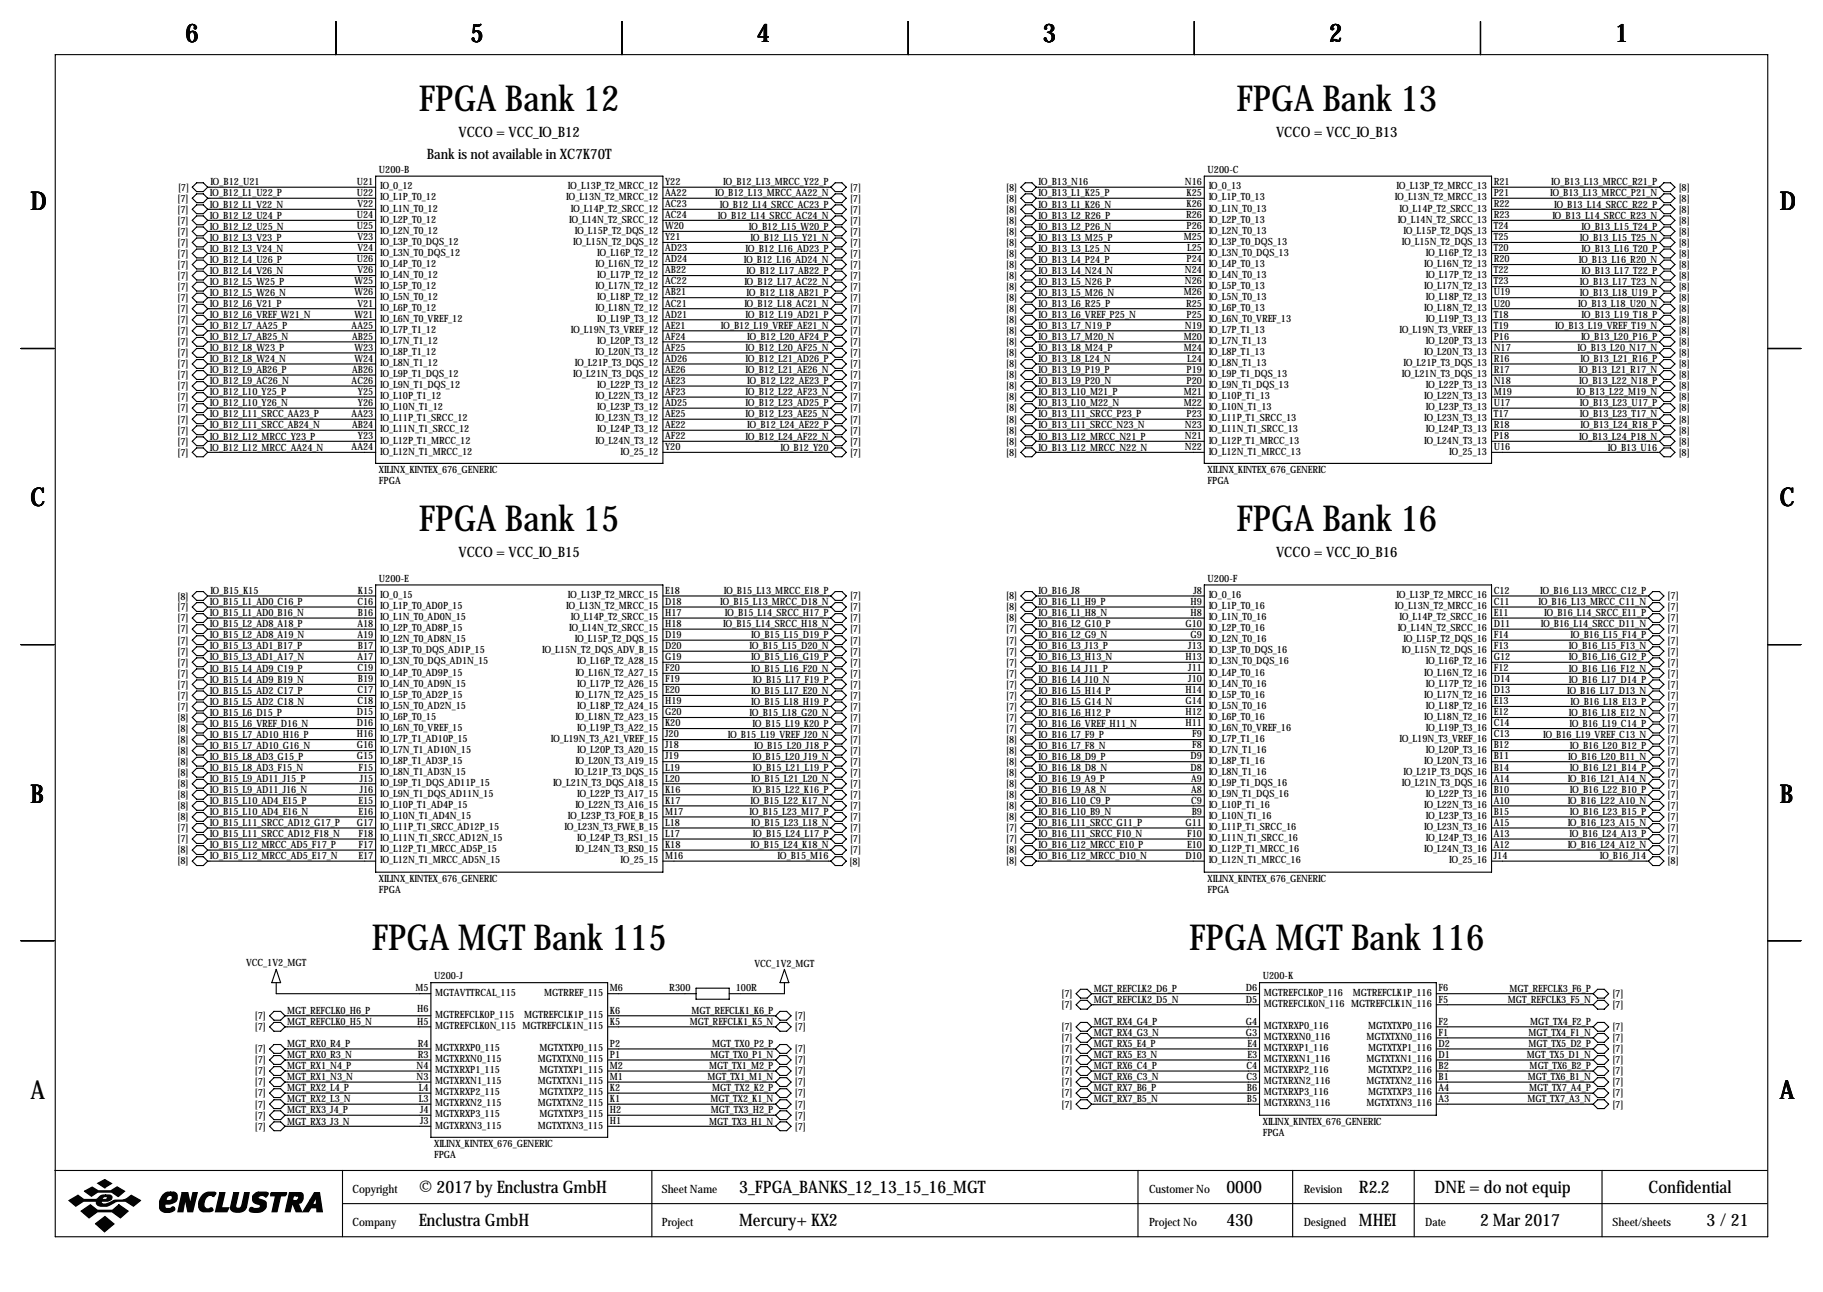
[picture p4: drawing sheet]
<svg xmlns="http://www.w3.org/2000/svg" width="419mm" height="297mm" viewBox="0 0 419 297" stroke-linecap="round" stroke-linejoin="round" font-family="sans-serif">
<defs><g id="words">
<g font-size="8.2">
<text x="96.3" y="25.5">FPGA Bank 12</text>
<text x="284.2" y="25.5">FPGA Bank 13</text>
<text x="96.3" y="122">FPGA Bank 15</text>
<text x="284.2" y="122">FPGA Bank 16</text>
<text x="85.4" y="218.5">FPGA MGT Bank 115</text>
<text x="273.4" y="218.5">FPGA MGT Bank 116</text>
</g>
<g font-size="5.9">
<text x="42.7" y="9.8">6</text>
<text x="108.2" y="9.8">5</text>
<text x="174" y="9.8">4</text>
<text x="239.8" y="9.8">3</text>
<text x="305.6" y="9.8">2</text>
<text x="371.3" y="9.8">1</text>
<text x="7" y="48.4">D</text>
<text x="409.2" y="48.4">D</text>
<text x="7" y="116.4">C</text>
<text x="409.2" y="116.4">C</text>
<text x="7" y="184.5">B</text>
<text x="409.2" y="184.5">B</text>
<text x="7" y="252.6">A</text>
<text x="409.2" y="252.6">A</text>
</g>
<g font-size="4">
<text x="96.3" y="274.2">© 2017 by Enclustra GmbH</text>
<text x="169.9" y="274.2">3_FPGA_BANKS_12_13_15_16_MGT</text>
<text x="281.9" y="274.2">0000</text>
<text x="312.4" y="274.2">R2.2</text>
<text x="329.8" y="274.2">DNE = do not equip</text>
<text x="379" y="274.2">Confidential</text>
<text x="96.3" y="281.8">Enclustra GmbH</text>
<text x="169.9" y="281.8">Mercury+ KX2</text>
<text x="281.9" y="281.8">430</text>
<text x="312.4" y="281.8">MHEI</text>
<text x="340.3" y="281.8">2 Mar 2017</text>
<text x="392.3" y="281.8">3 /21</text>
</g>
<g font-size="3.3">
<text x="105.4" y="31.4">VCCO = VCC_IO_B12</text>
<text x="293.4" y="31.4">VCCO = VCC_IO_B13</text>
<text x="98.1" y="36.5">Bank is not available in XC7K70T</text>
<text x="105.4" y="128">VCCO = VCC_IO_B15</text>
<text x="293.4" y="128">VCCO = VCC_IO_B16</text>
</g>
<g font-size="2.6">
<text x="81" y="274.2">Copyright</text>
<text x="152.1" y="274.2">Sheet Name</text>
<text x="264.2" y="274.2">Customer No</text>
<text x="299.7" y="274.2">Revision</text>
<text x="81" y="281.8">Company</text>
<text x="152.1" y="281.8">Project</text>
<text x="264.2" y="281.8">Project No</text>
<text x="299.7" y="281.8">Designed</text>
<text x="327.7" y="281.8">Date</text>
<text x="370.7" y="281.8">Sheet/sheets</text>
</g>
<g font-size="2.3">
<text x="87.1" y="39.7">U200-B</text>
<text x="277.6" y="39.7">U200-C</text>
<text x="40.8" y="46.3">[7]</text>
<text x="40.9" y="43.8">[7]</text>
<text x="48.3" y="45.2">IO_B12_L1_U22_P</text>
<text x="48.3" y="47.7">IO_B12_L1_V22_N</text>
<text x="48.4" y="42.6">IO_B12_U21</text>
<text x="82" y="42.5">U21</text>
<text x="82" y="45.1">U22</text>
<text x="82.2" y="47.6">V22</text>
<text x="87.4" y="43.6">IO_0_12</text>
<text x="87.4" y="46.1">IO_L1P_T0_12</text>
<text x="130.2" y="46.1">IO_L13N_T2_MRCC_12</text>
<text x="130.6" y="43.6">IO_L13P_T2_MRCC_12</text>
<text x="152.9" y="42.5">Y22</text>
<text x="152.9" y="45.1">AA22</text>
<text x="152.9" y="47.6">AC23</text>
<text x="164.4" y="45.2">IO_B12_L13_MRCC_AA22_N</text>
<text x="165.5" y="47.7">IO_B12_L14_SRCC_AC23_P</text>
<text x="166.3" y="42.6">IO_B12_L13_MRCC_Y22_P</text>
<text x="195.4" y="43.8">[7]</text>
<text x="195.4" y="46.3">[7]</text>
<text x="231.3" y="43.8">[8]</text>
<text x="231.3" y="46.3">[8]</text>
<text x="238.8" y="42.6">IO_B13_N16</text>
<text x="238.8" y="45.2">IO_B13_L1_K25_P</text>
<text x="238.8" y="47.7">IO_B13_L1_K26_N</text>
<text x="272.4" y="42.5">N16</text>
<text x="272.8" y="45.1">K25</text>
<text x="272.8" y="47.6">K26</text>
<text x="277.9" y="43.6">IO_0_13</text>
<text x="277.9" y="46.1">IO_L1P_T0_13</text>
<text x="320.7" y="46.1">IO_L13N_T2_MRCC_13</text>
<text x="321.1" y="43.6">IO_L13P_T2_MRCC_13</text>
<text x="343.4" y="42.5">R21</text>
<text x="343.4" y="45.1">P21</text>
<text x="343.4" y="47.6">R22</text>
<text x="356.4" y="45.2">IO_B13_L13_MRCC_P21_N</text>
<text x="356.6" y="42.6">IO_B13_L13_MRCC_R21_P</text>
<text x="357.3" y="47.7">IO_B13_L14_SRCC_R22_P</text>
<text x="385.9" y="43.8">[8]</text>
<text x="385.9" y="46.3">[8]</text>
<text x="40.8" y="48.9">[7]</text>
<text x="40.8" y="51.4">[7]</text>
<text x="40.8" y="54">[7]</text>
<text x="48.3" y="50.3">IO_B12_L2_U24_P</text>
<text x="48.3" y="52.8">IO_B12_L2_U25_N</text>
<text x="82" y="50.2">U24</text>
<text x="82" y="52.7">U25</text>
<text x="87.4" y="48.6">IO_L1N_T0_12</text>
<text x="87.4" y="51.2">IO_L2P_T0_12</text>
<text x="87.4" y="53.7">IO_L2N_T0_12</text>
<text x="130.8" y="51.2">IO_L14N_T2_SRCC_12</text>
<text x="131.2" y="48.6">IO_L14P_T2_SRCC_12</text>
<text x="132.1" y="53.7">IO_L15P_T2_DQS_12</text>
<text x="152.9" y="50.2">AC24</text>
<text x="152.9" y="52.7">W20</text>
<text x="165.1" y="50.3">IO_B12_L14_SRCC_AC24_N</text>
<text x="172.2" y="52.8">IO_B12_L15_W20_P</text>
<text x="195.4" y="48.9">[7]</text>
<text x="195.4" y="51.4">[7]</text>
<text x="195.4" y="54">[7]</text>
<text x="231.3" y="48.9">[8]</text>
<text x="231.3" y="51.4">[8]</text>
<text x="231.3" y="54">[8]</text>
<text x="238.8" y="50.3">IO_B13_L2_R26_P</text>
<text x="238.8" y="52.8">IO_B13_L2_P26_N</text>
<text x="272.7" y="50.2">R26</text>
<text x="272.8" y="52.7">P26</text>
<text x="277.9" y="48.6">IO_L1N_T0_13</text>
<text x="277.9" y="51.2">IO_L2P_T0_13</text>
<text x="277.9" y="53.7">IO_L2N_T0_13</text>
<text x="321.3" y="51.2">IO_L14N_T2_SRCC_13</text>
<text x="321.7" y="48.6">IO_L14P_T2_SRCC_13</text>
<text x="322.6" y="53.7">IO_L15P_T2_DQS_13</text>
<text x="343.4" y="50.2">R23</text>
<text x="343.4" y="52.7">T24</text>
<text x="356.9" y="50.3">IO_B13_L14_SRCC_R23_N</text>
<text x="363.6" y="52.8">IO_B13_L15_T24_P</text>
<text x="385.9" y="48.9">[8]</text>
<text x="385.9" y="51.4">[8]</text>
<text x="385.9" y="54">[8]</text>
<text x="40.8" y="56.5">[7]</text>
<text x="40.8" y="59">[7]</text>
<text x="48.3" y="55.3">IO_B12_L3_V23_P</text>
<text x="48.3" y="57.9">IO_B12_L3_V24_N</text>
<text x="82.2" y="55.2">V23</text>
<text x="82.2" y="57.8">V24</text>
<text x="87.4" y="56.3">IO_L3P_T0_DQS_12</text>
<text x="87.4" y="58.8">IO_L3N_T0_DQS_12</text>
<text x="131.7" y="56.3">IO_L15N_T2_DQS_12</text>
<text x="137.3" y="58.8">IO_L16P_T2_12</text>
<text x="152.9" y="55.2">Y21</text>
<text x="152.9" y="57.8">AD23</text>
<text x="171.4" y="57.9">IO_B12_L16_AD23_P</text>
<text x="172.6" y="55.3">IO_B12_L15_Y21_N</text>
<text x="195.4" y="56.5">[7]</text>
<text x="195.4" y="59">[7]</text>
<text x="231.3" y="56.5">[8]</text>
<text x="231.3" y="59">[8]</text>
<text x="238.8" y="55.3">IO_B13_L3_M25_P</text>
<text x="238.8" y="57.9">IO_B13_L3_L25_N</text>
<text x="272.1" y="55.2">M25</text>
<text x="272.9" y="57.8">L25</text>
<text x="277.9" y="56.3">IO_L3P_T0_DQS_13</text>
<text x="277.9" y="58.8">IO_L3N_T0_DQS_13</text>
<text x="322.2" y="56.3">IO_L15N_T2_DQS_13</text>
<text x="327.8" y="58.8">IO_L16P_T2_13</text>
<text x="343.4" y="55.2">T25</text>
<text x="343.4" y="57.8">T20</text>
<text x="363.2" y="55.3">IO_B13_L15_T25_N</text>
<text x="363.6" y="57.9">IO_B13_L16_T20_P</text>
<text x="385.9" y="56.5">[8]</text>
<text x="385.9" y="59">[8]</text>
<text x="40.8" y="61.6">[7]</text>
<text x="40.8" y="64.1">[7]</text>
<text x="48.3" y="60.4">IO_B12_L4_U26_P</text>
<text x="48.3" y="63">IO_B12_L4_V26_N</text>
<text x="48.3" y="65.5">IO_B12_L5_W25_P</text>
<text x="81.5" y="65.4">W25</text>
<text x="82" y="60.3">U26</text>
<text x="82.2" y="62.9">V26</text>
<text x="87.4" y="61.3">IO_L4P_T0_12</text>
<text x="87.4" y="63.9">IO_L4N_T0_12</text>
<text x="136.9" y="61.3">IO_L16N_T2_12</text>
<text x="137.3" y="63.9">IO_L17P_T2_12</text>
<text x="152.9" y="60.3">AD24</text>
<text x="152.9" y="62.9">AB22</text>
<text x="152.9" y="65.4">AC22</text>
<text x="171" y="60.4">IO_B12_L16_AD24_N</text>
<text x="171.1" y="65.5">IO_B12_L17_AC22_N</text>
<text x="171.7" y="63">IO_B12_L17_AB22_P</text>
<text x="195.4" y="61.6">[7]</text>
<text x="195.4" y="64.1">[7]</text>
<text x="231.3" y="61.6">[8]</text>
<text x="231.3" y="64.1">[8]</text>
<text x="238.8" y="60.4">IO_B13_L4_P24_P</text>
<text x="238.8" y="63">IO_B13_L4_N24_N</text>
<text x="238.8" y="65.5">IO_B13_L5_N26_P</text>
<text x="272.4" y="62.9">N24</text>
<text x="272.4" y="65.4">N26</text>
<text x="272.8" y="60.3">P24</text>
<text x="277.9" y="61.3">IO_L4P_T0_13</text>
<text x="277.9" y="63.9">IO_L4N_T0_13</text>
<text x="327.4" y="61.3">IO_L16N_T2_13</text>
<text x="327.8" y="63.9">IO_L17P_T2_13</text>
<text x="343.4" y="60.3">R20</text>
<text x="343.4" y="62.9">T22</text>
<text x="343.4" y="65.4">T23</text>
<text x="362.9" y="60.4">IO_B13_L16_R20_N</text>
<text x="363.2" y="65.5">IO_B13_L17_T23_N</text>
<text x="363.6" y="63">IO_B13_L17_T22_P</text>
<text x="385.9" y="61.6">[8]</text>
<text x="385.9" y="64.1">[8]</text>
<text x="40.8" y="66.7">[7]</text>
<text x="40.8" y="69.2">[7]</text>
<text x="40.8" y="71.7">[7]</text>
<text x="48.3" y="68">IO_B12_L5_W26_N</text>
<text x="48.3" y="70.6">IO_B12_L6_V21_P</text>
<text x="81.5" y="67.9">W26</text>
<text x="82.2" y="70.5">V21</text>
<text x="87.4" y="66.4">IO_L5P_T0_12</text>
<text x="87.4" y="69">IO_L5N_T0_12</text>
<text x="87.4" y="71.5">IO_L6P_T0_12</text>
<text x="136.9" y="66.4">IO_L17N_T2_12</text>
<text x="136.9" y="71.5">IO_L18N_T2_12</text>
<text x="137.3" y="69">IO_L18P_T2_12</text>
<text x="152.9" y="67.9">AB21</text>
<text x="152.9" y="70.5">AC21</text>
<text x="171.1" y="70.6">IO_B12_L18_AC21_N</text>
<text x="171.7" y="68">IO_B12_L18_AB21_P</text>
<text x="195.4" y="66.7">[7]</text>
<text x="195.4" y="69.2">[7]</text>
<text x="195.4" y="71.7">[7]</text>
<text x="231.3" y="66.7">[8]</text>
<text x="231.3" y="69.2">[8]</text>
<text x="231.3" y="71.7">[8]</text>
<text x="238.8" y="68">IO_B13_L5_M26_N</text>
<text x="238.8" y="70.6">IO_B13_L6_R25_P</text>
<text x="272.1" y="67.9">M26</text>
<text x="272.7" y="70.5">R25</text>
<text x="277.9" y="66.4">IO_L5P_T0_13</text>
<text x="277.9" y="69">IO_L5N_T0_13</text>
<text x="277.9" y="71.5">IO_L6P_T0_13</text>
<text x="327.4" y="66.4">IO_L17N_T2_13</text>
<text x="327.4" y="71.5">IO_L18N_T2_13</text>
<text x="327.8" y="69">IO_L18P_T2_13</text>
<text x="343.4" y="67.9">U19</text>
<text x="343.4" y="70.5">U20</text>
<text x="362.8" y="70.6">IO_B13_L18_U20_N</text>
<text x="363.2" y="68">IO_B13_L18_U19_P</text>
<text x="385.9" y="66.7">[8]</text>
<text x="385.9" y="69.2">[8]</text>
<text x="385.9" y="71.7">[8]</text>
<text x="40.8" y="74.3">[7]</text>
<text x="40.8" y="76.8">[7]</text>
<text x="48.3" y="73.1">IO_B12_L6_VREF_W21_N</text>
<text x="48.3" y="75.7">IO_B12_L7_AA25_P</text>
<text x="80.8" y="75.6">AA25</text>
<text x="81.5" y="73">W21</text>
<text x="87.4" y="74">IO_L6N_T0_VREF_12</text>
<text x="87.4" y="76.6">IO_L7P_T1_12</text>
<text x="131.2" y="76.6">IO_L19N_T3_VREF_12</text>
<text x="137.3" y="74">IO_L19P_T3_12</text>
<text x="152.9" y="73">AD21</text>
<text x="152.9" y="75.6">AE21</text>
<text x="165.7" y="75.7">IO_B12_L19_VREF_AE21_N</text>
<text x="171.4" y="73.1">IO_B12_L19_AD21_P</text>
<text x="195.4" y="74.3">[7]</text>
<text x="195.4" y="76.8">[7]</text>
<text x="231.3" y="74.3">[8]</text>
<text x="231.3" y="76.8">[8]</text>
<text x="238.8" y="73.1">IO_B13_L6_VREF_P25_N</text>
<text x="238.8" y="75.7">IO_B13_L7_N19_P</text>
<text x="272.4" y="75.6">N19</text>
<text x="272.8" y="73">P25</text>
<text x="277.9" y="74">IO_L6N_T0_VREF_13</text>
<text x="277.9" y="76.6">IO_L7P_T1_13</text>
<text x="321.7" y="76.6">IO_L19N_T3_VREF_13</text>
<text x="327.8" y="74">IO_L19P_T3_13</text>
<text x="343.4" y="73">T18</text>
<text x="343.4" y="75.6">T19</text>
<text x="357.5" y="75.7">IO_B13_L19_VREF_T19_N</text>
<text x="363.6" y="73.1">IO_B13_L19_T18_P</text>
<text x="385.9" y="74.3">[8]</text>
<text x="385.9" y="76.8">[8]</text>
<text x="40.8" y="79.4">[7]</text>
<text x="40.8" y="81.9">[7]</text>
<text x="48.3" y="78.2">IO_B12_L7_AB25_N</text>
<text x="48.3" y="80.7">IO_B12_L8_W23_P</text>
<text x="48.3" y="83.3">IO_B12_L8_W24_N</text>
<text x="81" y="78.1">AB25</text>
<text x="81.5" y="80.6">W23</text>
<text x="81.5" y="83.2">W24</text>
<text x="87.4" y="79.1">IO_L7N_T1_12</text>
<text x="87.4" y="81.7">IO_L8P_T1_12</text>
<text x="136.9" y="81.7">IO_L20N_T3_12</text>
<text x="137.3" y="79.1">IO_L20P_T3_12</text>
<text x="152.9" y="78.1">AF24</text>
<text x="152.9" y="80.6">AF25</text>
<text x="152.9" y="83.2">AD26</text>
<text x="171.4" y="80.7">IO_B12_L20_AF25_N</text>
<text x="171.4" y="83.3">IO_B12_L21_AD26_P</text>
<text x="171.8" y="78.2">IO_B12_L20_AF24_P</text>
<text x="195.4" y="79.4">[7]</text>
<text x="195.4" y="81.9">[7]</text>
<text x="231.3" y="79.4">[8]</text>
<text x="231.3" y="81.9">[8]</text>
<text x="238.8" y="78.2">IO_B13_L7_M20_N</text>
<text x="238.8" y="80.7">IO_B13_L8_M24_P</text>
<text x="238.8" y="83.3">IO_B13_L8_L24_N</text>
<text x="272.1" y="78.1">M20</text>
<text x="272.1" y="80.6">M24</text>
<text x="272.9" y="83.2">L24</text>
<text x="277.9" y="79.1">IO_L7N_T1_13</text>
<text x="277.9" y="81.7">IO_L8P_T1_13</text>
<text x="327.4" y="81.7">IO_L20N_T3_13</text>
<text x="327.8" y="79.1">IO_L20P_T3_13</text>
<text x="343.4" y="78.1">P16</text>
<text x="343.4" y="80.6">N17</text>
<text x="343.4" y="83.2">R16</text>
<text x="362.7" y="80.7">IO_B13_L20_N17_N</text>
<text x="363.3" y="83.3">IO_B13_L21_R16_P</text>
<text x="363.5" y="78.2">IO_B13_L20_P16_P</text>
<text x="385.9" y="79.4">[8]</text>
<text x="385.9" y="81.9">[8]</text>
<text x="40.8" y="84.4">[7]</text>
<text x="40.8" y="87">[7]</text>
<text x="40.8" y="89.5">[7]</text>
<text x="48.3" y="85.8">IO_B12_L9_AB26_P</text>
<text x="48.3" y="88.4">IO_B12_L9_AC26_N</text>
<text x="80.8" y="88.3">AC26</text>
<text x="81" y="85.7">AB26</text>
<text x="87.4" y="84.2">IO_L8N_T1_12</text>
<text x="87.4" y="86.7">IO_L9P_T1_DQS_12</text>
<text x="87.4" y="89.3">IO_L9N_T1_DQS_12</text>
<text x="131.7" y="86.7">IO_L21N_T3_DQS_12</text>
<text x="132.1" y="84.2">IO_L21P_T3_DQS_12</text>
<text x="137.3" y="89.3">IO_L22P_T3_12</text>
<text x="152.9" y="85.7">AE26</text>
<text x="152.9" y="88.3">AE23</text>
<text x="171.4" y="85.8">IO_B12_L21_AE26_N</text>
<text x="171.8" y="88.4">IO_B12_L22_AE23_P</text>
<text x="195.4" y="84.4">[7]</text>
<text x="195.4" y="87">[7]</text>
<text x="195.4" y="89.5">[7]</text>
<text x="231.3" y="84.4">[8]</text>
<text x="231.3" y="87">[8]</text>
<text x="231.3" y="89.5">[8]</text>
<text x="238.8" y="85.8">IO_B13_L9_P19_P</text>
<text x="238.8" y="88.4">IO_B13_L9_P20_N</text>
<text x="272.8" y="85.7">P19</text>
<text x="272.8" y="88.3">P20</text>
<text x="277.9" y="84.2">IO_L8N_T1_13</text>
<text x="277.9" y="86.7">IO_L9P_T1_DQS_13</text>
<text x="277.9" y="89.3">IO_L9N_T1_DQS_13</text>
<text x="322.2" y="86.7">IO_L21N_T3_DQS_13</text>
<text x="322.6" y="84.2">IO_L21P_T3_DQS_13</text>
<text x="327.8" y="89.3">IO_L22P_T3_13</text>
<text x="343.4" y="85.7">R17</text>
<text x="343.4" y="88.3">N18</text>
<text x="362.9" y="85.8">IO_B13_L21_R17_N</text>
<text x="363.1" y="88.4">IO_B13_L22_N18_P</text>
<text x="385.9" y="84.4">[8]</text>
<text x="385.9" y="87">[8]</text>
<text x="385.9" y="89.5">[8]</text>
<text x="40.8" y="92.1">[7]</text>
<text x="40.8" y="94.6">[7]</text>
<text x="48.3" y="90.9">IO_B12_L10_Y25_P</text>
<text x="48.3" y="93.4">IO_B12_L10_Y26_N</text>
<text x="48.3" y="96">IO_B12_L11_SRCC_AA23_P</text>
<text x="80.8" y="95.9">AA23</text>
<text x="82.3" y="90.8">Y25</text>
<text x="82.3" y="93.3">Y26</text>
<text x="87.4" y="91.8">IO_L10P_T1_12</text>
<text x="87.4" y="94.4">IO_L10N_T1_12</text>
<text x="136.9" y="91.8">IO_L22N_T3_12</text>
<text x="137.3" y="94.4">IO_L23P_T3_12</text>
<text x="152.9" y="90.8">AF23</text>
<text x="152.9" y="93.3">AD25</text>
<text x="152.9" y="95.9">AE25</text>
<text x="171.4" y="90.9">IO_B12_L22_AF23_N</text>
<text x="171.4" y="93.4">IO_B12_L23_AD25_P</text>
<text x="171.4" y="96">IO_B12_L23_AE25_N</text>
<text x="195.4" y="92.1">[7]</text>
<text x="195.4" y="94.6">[7]</text>
<text x="231.3" y="92.1">[8]</text>
<text x="231.3" y="94.6">[8]</text>
<text x="238.8" y="90.9">IO_B13_L10_M21_P</text>
<text x="238.8" y="93.4">IO_B13_L10_M22_N</text>
<text x="238.8" y="96">IO_B13_L11_SRCC_P23_P</text>
<text x="272.1" y="90.8">M21</text>
<text x="272.1" y="93.3">M22</text>
<text x="272.8" y="95.9">P23</text>
<text x="277.9" y="91.8">IO_L10P_T1_13</text>
<text x="277.9" y="94.4">IO_L10N_T1_13</text>
<text x="327.4" y="91.8">IO_L22N_T3_13</text>
<text x="327.8" y="94.4">IO_L23P_T3_13</text>
<text x="343.4" y="90.8">M19</text>
<text x="343.4" y="93.3">U17</text>
<text x="343.4" y="95.9">T17</text>
<text x="362.4" y="90.9">IO_B13_L22_M19_N</text>
<text x="363.2" y="93.4">IO_B13_L23_U17_P</text>
<text x="363.2" y="96">IO_B13_L23_T17_N</text>
<text x="385.9" y="92.1">[8]</text>
<text x="385.9" y="94.6">[8]</text>
<text x="40.8" y="97.1">[7]</text>
<text x="40.8" y="99.7">[7]</text>
<text x="48.3" y="98.5">IO_B12_L11_SRCC_AB24_N</text>
<text x="48.3" y="101.1">IO_B12_L12_MRCC_Y23_P</text>
<text x="81" y="98.4">AB24</text>
<text x="82.3" y="101">Y23</text>
<text x="87.4" y="96.9">IO_L11P_T1_SRCC_12</text>
<text x="87.4" y="99.4">IO_L11N_T1_SRCC_12</text>
<text x="87.4" y="102">IO_L12P_T1_MRCC_12</text>
<text x="136.9" y="96.9">IO_L23N_T3_12</text>
<text x="136.9" y="102">IO_L24N_T3_12</text>
<text x="137.3" y="99.4">IO_L24P_T3_12</text>
<text x="152.9" y="98.4">AE22</text>
<text x="152.9" y="101">AF22</text>
<text x="171.4" y="101.1">IO_B12_L24_AF22_N</text>
<text x="171.8" y="98.5">IO_B12_L24_AE22_P</text>
<text x="195.4" y="97.1">[7]</text>
<text x="195.4" y="99.7">[7]</text>
<text x="231.3" y="97.1">[8]</text>
<text x="231.3" y="99.7">[8]</text>
<text x="238.8" y="98.5">IO_B13_L11_SRCC_N23_N</text>
<text x="238.8" y="101.1">IO_B13_L12_MRCC_N21_P</text>
<text x="272.4" y="98.4">N23</text>
<text x="272.4" y="101">N21</text>
<text x="277.9" y="96.9">IO_L11P_T1_SRCC_13</text>
<text x="277.9" y="99.4">IO_L11N_T1_SRCC_13</text>
<text x="277.9" y="102">IO_L12P_T1_MRCC_13</text>
<text x="327.4" y="96.9">IO_L23N_T3_13</text>
<text x="327.4" y="102">IO_L24N_T3_13</text>
<text x="327.8" y="99.4">IO_L24P_T3_13</text>
<text x="343.4" y="98.4">R18</text>
<text x="343.4" y="101">P18</text>
<text x="363.1" y="101.1">IO_B13_L24_P18_N</text>
<text x="363.3" y="98.5">IO_B13_L24_R18_P</text>
<text x="385.9" y="97.1">[8]</text>
<text x="385.9" y="99.7">[8]</text>
<text x="40.8" y="102.2">[7]</text>
<text x="40.8" y="104.8">[7]</text>
<text x="48.3" y="103.6">IO_B12_L12_MRCC_AA24_N</text>
<text x="80.8" y="103.5">AA24</text>
<text x="87.4" y="104.5">IO_L12N_T1_MRCC_12</text>
<text x="142.7" y="104.5">IO_25_12</text>
<text x="152.9" y="103.5">Y20</text>
<text x="179.4" y="103.6">IO_B12_Y20</text>
<text x="195.4" y="102.2">[7]</text>
<text x="195.4" y="104.8">[7]</text>
<text x="231.3" y="102.2">[8]</text>
<text x="231.3" y="104.8">[8]</text>
<text x="238.8" y="103.6">IO_B13_L12_MRCC_N22_N</text>
<text x="272.4" y="103.5">N22</text>
<text x="277.9" y="104.5">IO_L12N_T1_MRCC_13</text>
<text x="333.2" y="104.5">IO_25_13</text>
<text x="343.4" y="103.5">U16</text>
<text x="369.7" y="103.6">IO_B13_U16</text>
<text x="385.9" y="102.2">[8]</text>
<text x="385.9" y="104.8">[8]</text>
<text x="87.1" y="108.8">XILINX_KINTEX_676_GENERIC</text>
<text x="87.1" y="111.4">FPGA</text>
<text x="277.6" y="108.8">XILINX_KINTEX_676_GENERIC</text>
<text x="277.6" y="111.4">FPGA</text>
<text x="40.8" y="137.9">[8]</text>
<text x="48.4" y="136.6">IO_B15_K15</text>
<text x="82.3" y="136.5">K15</text>
<text x="87.1" y="133.7">U200-E</text>
<text x="87.4" y="137.5">IO_0_15</text>
<text x="130.6" y="137.5">IO_L13P_T2_MRCC_15</text>
<text x="152.9" y="136.5">E18</text>
<text x="166.4" y="136.6">IO_B15_L13_MRCC_E18_P</text>
<text x="195.4" y="137.8">[7]</text>
<text x="231.3" y="137.8">[8]</text>
<text x="238.8" y="136.6">IO_B16_J8</text>
<text x="274.4" y="136.5">J8</text>
<text x="277.6" y="133.7">U200-F</text>
<text x="277.9" y="137.5">IO_0_16</text>
<text x="321.1" y="137.5">IO_L13P_T2_MRCC_16</text>
<text x="343.4" y="136.5">C12</text>
<text x="354.1" y="136.6">IO_B16_L13_MRCC_C12_P</text>
<text x="383.4" y="137.8">[7]</text>
<text x="40.8" y="140.3">[7]</text>
<text x="40.8" y="142.9">[7]</text>
<text x="48.3" y="139.2">IO_B15_L1_AD0_C16_P</text>
<text x="48.3" y="141.7">IO_B15_L1_AD0_B16_N</text>
<text x="82.2" y="139.1">C16</text>
<text x="82.3" y="141.6">B16</text>
<text x="87.4" y="140.1">IO_L1P_T0_AD0P_15</text>
<text x="87.4" y="142.6">IO_L1N_T0_AD0N_15</text>
<text x="130.2" y="140.1">IO_L13N_T2_MRCC_15</text>
<text x="131.2" y="142.6">IO_L14P_T2_SRCC_15</text>
<text x="152.9" y="139.1">D18</text>
<text x="152.9" y="141.6">H17</text>
<text x="165.6" y="139.2">IO_B15_L13_MRCC_D18_N</text>
<text x="166.6" y="141.7">IO_B15_L14_SRCC_H17_P</text>
<text x="195.4" y="140.3">[7]</text>
<text x="195.4" y="142.9">[7]</text>
<text x="231.3" y="140.3">[8]</text>
<text x="231.3" y="142.9">[8]</text>
<text x="238.8" y="139.2">IO_B16_L1_H9_P</text>
<text x="238.8" y="141.7">IO_B16_L1_H8_N</text>
<text x="273.7" y="139.1">H9</text>
<text x="273.7" y="141.6">H8</text>
<text x="277.9" y="140.1">IO_L1P_T0_16</text>
<text x="277.9" y="142.6">IO_L1N_T0_16</text>
<text x="320.7" y="140.1">IO_L13N_T2_MRCC_16</text>
<text x="321.7" y="142.6">IO_L14P_T2_SRCC_16</text>
<text x="343.4" y="139.1">C11</text>
<text x="343.4" y="141.6">E11</text>
<text x="353.7" y="139.2">IO_B16_L13_MRCC_C11_N</text>
<text x="355" y="141.7">IO_B16_L14_SRCC_E11_P</text>
<text x="383.4" y="140.3">[7]</text>
<text x="383.4" y="142.9">[7]</text>
<text x="40.8" y="145.4">[7]</text>
<text x="40.8" y="147.9">[7]</text>
<text x="48.3" y="144.2">IO_B15_L2_AD8_A18_P</text>
<text x="48.3" y="146.8">IO_B15_L2_AD8_A19_N</text>
<text x="48.3" y="149.3">IO_B15_L3_AD1_B17_P</text>
<text x="82.2" y="144.1">A18</text>
<text x="82.2" y="146.7">A19</text>
<text x="82.3" y="149.2">B17</text>
<text x="87.4" y="145.2">IO_L2P_T0_AD8P_15</text>
<text x="87.4" y="147.7">IO_L2N_T0_AD8N_15</text>
<text x="130.8" y="145.2">IO_L14N_T2_SRCC_15</text>
<text x="132.1" y="147.7">IO_L15P_T2_DQS_15</text>
<text x="152.9" y="144.1">H18</text>
<text x="152.9" y="146.7">D19</text>
<text x="152.9" y="149.2">D20</text>
<text x="166.3" y="144.2">IO_B15_L14_SRCC_H18_N</text>
<text x="172.3" y="149.3">IO_B15_L15_D20_N</text>
<text x="172.7" y="146.8">IO_B15_L15_D19_P</text>
<text x="195.4" y="145.4">[7]</text>
<text x="195.4" y="147.9">[7]</text>
<text x="231.3" y="145.4">[7]</text>
<text x="231.3" y="147.9">[7]</text>
<text x="238.8" y="144.2">IO_B16_L2_G10_P</text>
<text x="238.8" y="146.8">IO_B16_L2_G9_N</text>
<text x="238.8" y="149.3">IO_B16_L3_J13_P</text>
<text x="272.5" y="144.1">G10</text>
<text x="273.2" y="149.2">J13</text>
<text x="273.7" y="146.7">G9</text>
<text x="277.9" y="145.2">IO_L2P_T0_16</text>
<text x="277.9" y="147.7">IO_L2N_T0_16</text>
<text x="321.3" y="145.2">IO_L14N_T2_SRCC_16</text>
<text x="322.6" y="147.7">IO_L15P_T2_DQS_16</text>
<text x="343.4" y="144.1">D11</text>
<text x="343.4" y="146.7">F14</text>
<text x="343.4" y="149.2">F13</text>
<text x="354.2" y="144.2">IO_B16_L14_SRCC_D11_N</text>
<text x="360.7" y="149.3">IO_B16_L15_F13_N</text>
<text x="361.1" y="146.8">IO_B16_L15_F14_P</text>
<text x="383.4" y="145.4">[7]</text>
<text x="383.4" y="147.9">[7]</text>
<text x="40.8" y="150.5">[7]</text>
<text x="40.8" y="153">[7]</text>
<text x="40.8" y="155.6">[7]</text>
<text x="48.3" y="151.9">IO_B15_L3_AD1_A17_N</text>
<text x="48.3" y="154.4">IO_B15_L4_AD9_C19_P</text>
<text x="82.2" y="151.8">A17</text>
<text x="82.2" y="154.3">C19</text>
<text x="87.4" y="150.2">IO_L3P_T0_DQS_AD1P_15</text>
<text x="87.4" y="152.8">IO_L3N_T0_DQS_AD1N_15</text>
<text x="87.4" y="155.3">IO_L4P_T0_AD9P_15</text>
<text x="124.6" y="150.2">IO_L15N_T2_DQS_ADV_B_15</text>
<text x="132.3" y="155.3">IO_L16N_T2_A27_15</text>
<text x="132.7" y="152.8">IO_L16P_T2_A28_15</text>
<text x="152.9" y="151.8">G19</text>
<text x="152.9" y="154.3">F20</text>
<text x="172.7" y="151.9">IO_B15_L16_G19_P</text>
<text x="172.7" y="154.4">IO_B15_L16_F20_N</text>
<text x="195.4" y="150.5">[7]</text>
<text x="195.4" y="153">[7]</text>
<text x="195.4" y="155.6">[7]</text>
<text x="231.3" y="150.5">[7]</text>
<text x="231.3" y="153">[7]</text>
<text x="231.3" y="155.6">[7]</text>
<text x="238.8" y="151.9">IO_B16_L3_H13_N</text>
<text x="238.8" y="154.4">IO_B16_L4_J11_P</text>
<text x="272.5" y="151.8">H13</text>
<text x="273.2" y="154.3">J11</text>
<text x="277.9" y="150.2">IO_L3P_T0_DQS_16</text>
<text x="277.9" y="152.8">IO_L3N_T0_DQS_16</text>
<text x="277.9" y="155.3">IO_L4P_T0_16</text>
<text x="322.2" y="150.2">IO_L15N_T2_DQS_16</text>
<text x="327.4" y="155.3">IO_L16N_T2_16</text>
<text x="327.8" y="152.8">IO_L16P_T2_16</text>
<text x="343.4" y="151.8">G12</text>
<text x="343.4" y="154.3">F12</text>
<text x="360.7" y="151.9">IO_B16_L16_G12_P</text>
<text x="360.7" y="154.4">IO_B16_L16_F12_N</text>
<text x="383.4" y="150.5">[7]</text>
<text x="383.4" y="153">[7]</text>
<text x="383.4" y="155.6">[7]</text>
<text x="40.8" y="158.1">[7]</text>
<text x="40.8" y="160.6">[7]</text>
<text x="48.3" y="156.9">IO_B15_L4_AD9_B19_N</text>
<text x="48.3" y="159.5">IO_B15_L5_AD2_C17_P</text>
<text x="82.2" y="159.4">C17</text>
<text x="82.2" y="161.9">C18</text>
<text x="82.3" y="156.8">B19</text>
<text x="87.4" y="157.9">IO_L4N_T0_AD9N_15</text>
<text x="87.4" y="160.4">IO_L5P_T0_AD2P_15</text>
<text x="132.3" y="160.4">IO_L17N_T2_A25_15</text>
<text x="132.7" y="157.9">IO_L17P_T2_A26_15</text>
<text x="152.9" y="156.8">F19</text>
<text x="152.9" y="159.4">E20</text>
<text x="152.9" y="161.9">H19</text>
<text x="172.7" y="159.5">IO_B15_L17_E20_N</text>
<text x="173.1" y="156.9">IO_B15_L17_F19_P</text>
<text x="195.4" y="158.1">[7]</text>
<text x="195.4" y="160.6">[7]</text>
<text x="231.3" y="158.1">[7]</text>
<text x="231.3" y="160.6">[7]</text>
<text x="238.8" y="156.9">IO_B16_L4_J10_N</text>
<text x="238.8" y="159.5">IO_B16_L5_H14_P</text>
<text x="272.5" y="159.4">H14</text>
<text x="272.5" y="161.9">G14</text>
<text x="273.2" y="156.8">J10</text>
<text x="277.9" y="157.9">IO_L4N_T0_16</text>
<text x="277.9" y="160.4">IO_L5P_T0_16</text>
<text x="327.4" y="160.4">IO_L17N_T2_16</text>
<text x="327.8" y="157.9">IO_L17P_T2_16</text>
<text x="343.4" y="156.8">D14</text>
<text x="343.4" y="159.4">D13</text>
<text x="343.4" y="161.9">E13</text>
<text x="360.3" y="159.5">IO_B16_L17_D13_N</text>
<text x="360.7" y="156.9">IO_B16_L17_D14_P</text>
<text x="383.4" y="158.1">[7]</text>
<text x="383.4" y="160.6">[7]</text>
<text x="40.8" y="163.2">[7]</text>
<text x="40.8" y="165.7">[8]</text>
<text x="48.3" y="162">IO_B15_L5_AD2_C18_N</text>
<text x="48.3" y="164.6">IO_B15_L6_D15_P</text>
<text x="48.3" y="167.1">IO_B15_L6_VREF_D16_N</text>
<text x="82" y="164.5">D15</text>
<text x="82" y="167">D16</text>
<text x="87.4" y="162.9">IO_L5N_T0_AD2N_15</text>
<text x="87.4" y="165.5">IO_L6P_T0_15</text>
<text x="132.3" y="165.5">IO_L18N_T2_A23_15</text>
<text x="132.7" y="162.9">IO_L18P_T2_A24_15</text>
<text x="152.9" y="164.5">G20</text>
<text x="152.9" y="167">K20</text>
<text x="172.3" y="164.6">IO_B15_L18_G20_N</text>
<text x="172.7" y="162">IO_B15_L18_H19_P</text>
<text x="173" y="167.1">IO_B15_L19_K20_P</text>
<text x="195.4" y="163.2">[7]</text>
<text x="195.4" y="165.7">[7]</text>
<text x="231.3" y="163.2">[7]</text>
<text x="231.3" y="165.7">[7]</text>
<text x="238.8" y="162">IO_B16_L5_G14_N</text>
<text x="238.8" y="164.6">IO_B16_L6_H12_P</text>
<text x="238.8" y="167.1">IO_B16_L6_VREF_H11_N</text>
<text x="272.5" y="164.5">H12</text>
<text x="272.5" y="167">H11</text>
<text x="277.9" y="162.9">IO_L5N_T0_16</text>
<text x="277.9" y="165.5">IO_L6P_T0_16</text>
<text x="327.4" y="165.5">IO_L18N_T2_16</text>
<text x="327.8" y="162.9">IO_L18P_T2_16</text>
<text x="343.4" y="164.5">E12</text>
<text x="343.4" y="167">C14</text>
<text x="360.7" y="164.6">IO_B16_L18_E12_N</text>
<text x="360.8" y="167.1">IO_B16_L19_C14_P</text>
<text x="361.1" y="162">IO_B16_L18_E13_P</text>
<text x="383.4" y="163.2">[7]</text>
<text x="383.4" y="165.7">[7]</text>
<text x="40.8" y="168.3">[8]</text>
<text x="40.8" y="170.8">[8]</text>
<text x="40.8" y="173.3">[8]</text>
<text x="48.3" y="169.6">IO_B15_L7_AD10_H16_P</text>
<text x="48.3" y="172.2">IO_B15_L7_AD10_G16_N</text>
<text x="82" y="169.5">H16</text>
<text x="82" y="172.1">G16</text>
<text x="87.4" y="168">IO_L6N_T0_VREF_15</text>
<text x="87.4" y="170.6">IO_L7P_T1_AD10P_15</text>
<text x="87.4" y="173.1">IO_L7N_T1_AD10N_15</text>
<text x="126.6" y="170.6">IO_L19N_T3_A21_VREF_15</text>
<text x="132.7" y="168">IO_L19P_T3_A22_15</text>
<text x="132.7" y="173.1">IO_L20P_T3_A20_15</text>
<text x="152.9" y="169.5">J20</text>
<text x="152.9" y="172.1">J18</text>
<text x="167.3" y="169.6">IO_B15_L19_VREF_J20_N</text>
<text x="173.4" y="172.2">IO_B15_L20_J18_P</text>
<text x="195.4" y="168.3">[7]</text>
<text x="195.4" y="170.8">[7]</text>
<text x="195.4" y="173.3">[7]</text>
<text x="231.3" y="168.3">[7]</text>
<text x="231.3" y="170.8">[8]</text>
<text x="231.3" y="173.3">[8]</text>
<text x="238.8" y="169.6">IO_B16_L7_F9_P</text>
<text x="238.8" y="172.2">IO_B16_L7_F8_N</text>
<text x="274.1" y="169.5">F9</text>
<text x="274.1" y="172.1">F8</text>
<text x="277.9" y="168">IO_L6N_T0_VREF_16</text>
<text x="277.9" y="170.6">IO_L7P_T1_16</text>
<text x="277.9" y="173.1">IO_L7N_T1_16</text>
<text x="321.7" y="170.6">IO_L19N_T3_VREF_16</text>
<text x="327.8" y="168">IO_L19P_T3_16</text>
<text x="327.8" y="173.1">IO_L20P_T3_16</text>
<text x="343.4" y="169.5">C13</text>
<text x="343.4" y="172.1">B12</text>
<text x="354.7" y="169.6">IO_B16_L19_VREF_C13_N</text>
<text x="360.9" y="172.2">IO_B16_L20_B12_P</text>
<text x="383.4" y="168.3">[7]</text>
<text x="383.4" y="170.8">[7]</text>
<text x="383.4" y="173.3">[7]</text>
<text x="40.8" y="175.9">[8]</text>
<text x="40.8" y="178.4">[8]</text>
<text x="48.3" y="174.7">IO_B15_L8_AD3_G15_P</text>
<text x="48.3" y="177.3">IO_B15_L8_AD3_F15_N</text>
<text x="48.3" y="179.8">IO_B15_L9_AD11_J15_P</text>
<text x="82" y="174.6">G15</text>
<text x="82.4" y="177.2">F15</text>
<text x="82.7" y="179.7">J15</text>
<text x="87.4" y="175.6">IO_L8P_T1_AD3P_15</text>
<text x="87.4" y="178.2">IO_L8N_T1_AD3N_15</text>
<text x="132.1" y="178.2">IO_L21P_T3_DQS_15</text>
<text x="132.3" y="175.6">IO_L20N_T3_A19_15</text>
<text x="152.9" y="174.6">J19</text>
<text x="152.9" y="177.2">L19</text>
<text x="152.9" y="179.7">L20</text>
<text x="172.7" y="179.8">IO_B15_L21_L20_N</text>
<text x="173" y="174.7">IO_B15_L20_J19_N</text>
<text x="173.1" y="177.3">IO_B15_L21_L19_P</text>
<text x="195.4" y="175.9">[7]</text>
<text x="195.4" y="178.4">[7]</text>
<text x="231.3" y="175.9">[8]</text>
<text x="231.3" y="178.4">[8]</text>
<text x="238.8" y="174.7">IO_B16_L8_D9_P</text>
<text x="238.8" y="177.3">IO_B16_L8_D8_N</text>
<text x="238.8" y="179.8">IO_B16_L9_A9_P</text>
<text x="273.7" y="174.6">D9</text>
<text x="273.7" y="177.2">D8</text>
<text x="273.8" y="179.7">A9</text>
<text x="277.9" y="175.6">IO_L8P_T1_16</text>
<text x="277.9" y="178.2">IO_L8N_T1_16</text>
<text x="322.6" y="178.2">IO_L21P_T3_DQS_16</text>
<text x="327.4" y="175.6">IO_L20N_T3_16</text>
<text x="343.4" y="174.6">B11</text>
<text x="343.4" y="177.2">B14</text>
<text x="343.4" y="179.7">A14</text>
<text x="360.4" y="179.8">IO_B16_L21_A14_N</text>
<text x="360.5" y="174.7">IO_B16_L20_B11_N</text>
<text x="360.9" y="177.3">IO_B16_L21_B14_P</text>
<text x="383.4" y="175.9">[7]</text>
<text x="383.4" y="178.4">[7]</text>
<text x="40.8" y="181">[8]</text>
<text x="40.8" y="183.5">[8]</text>
<text x="48.3" y="182.3">IO_B15_L9_AD11_J16_N</text>
<text x="48.3" y="184.9">IO_B15_L10_AD4_E15_P</text>
<text x="82.4" y="184.8">E15</text>
<text x="82.7" y="182.2">J16</text>
<text x="87.4" y="180.7">IO_L9P_T1_DQS_AD11P_15</text>
<text x="87.4" y="183.3">IO_L9N_T1_DQS_AD11N_15</text>
<text x="87.4" y="185.8">IO_L10P_T1_AD4P_15</text>
<text x="127.1" y="180.7">IO_L21N_T3_DQS_A18_15</text>
<text x="132.3" y="185.8">IO_L22N_T3_A16_15</text>
<text x="132.7" y="183.3">IO_L22P_T3_A17_15</text>
<text x="152.9" y="182.2">K16</text>
<text x="152.9" y="184.8">K17</text>
<text x="172.6" y="184.9">IO_B15_L22_K17_N</text>
<text x="173" y="182.3">IO_B15_L22_K16_P</text>
<text x="195.4" y="181">[7]</text>
<text x="195.4" y="183.5">[7]</text>
<text x="231.3" y="181">[8]</text>
<text x="231.3" y="183.5">[8]</text>
<text x="238.8" y="182.3">IO_B16_L9_A8_N</text>
<text x="238.8" y="184.9">IO_B16_L10_C9_P</text>
<text x="273.8" y="182.2">A8</text>
<text x="273.8" y="184.8">C9</text>
<text x="277.9" y="180.7">IO_L9P_T1_DQS_16</text>
<text x="277.9" y="183.3">IO_L9N_T1_DQS_16</text>
<text x="277.9" y="185.8">IO_L10P_T1_16</text>
<text x="322.2" y="180.7">IO_L21N_T3_DQS_16</text>
<text x="327.4" y="185.8">IO_L22N_T3_16</text>
<text x="327.8" y="183.3">IO_L22P_T3_16</text>
<text x="343.4" y="182.2">B10</text>
<text x="343.4" y="184.8">A10</text>
<text x="360.4" y="184.9">IO_B16_L22_A10_N</text>
<text x="360.9" y="182.3">IO_B16_L22_B10_P</text>
<text x="383.4" y="181">[7]</text>
<text x="383.4" y="183.5">[7]</text>
<text x="40.8" y="186">[8]</text>
<text x="40.8" y="188.6">[8]</text>
<text x="40.8" y="191.1">[7]</text>
<text x="48.3" y="187.4">IO_B15_L10_AD4_E16_N</text>
<text x="48.3" y="190">IO_B15_L11_SRCC_AD12_G17_P</text>
<text x="82" y="189.9">G17</text>
<text x="82.4" y="187.3">E16</text>
<text x="87.4" y="188.3">IO_L10N_T1_AD4N_15</text>
<text x="87.4" y="190.9">IO_L11P_T1_SRCC_AD12P_15</text>
<text x="129.8" y="190.9">IO_L23N_T3_FWE_B_15</text>
<text x="130.6" y="188.3">IO_L23P_T3_FOE_B_15</text>
<text x="152.9" y="187.3">M17</text>
<text x="152.9" y="189.9">L18</text>
<text x="172.3" y="187.4">IO_B15_L23_M17_P</text>
<text x="172.7" y="190">IO_B15_L23_L18_N</text>
<text x="195.4" y="186">[7]</text>
<text x="195.4" y="188.6">[7]</text>
<text x="195.4" y="191.1">[7]</text>
<text x="231.3" y="186">[8]</text>
<text x="231.3" y="188.6">[8]</text>
<text x="231.3" y="191.1">[7]</text>
<text x="238.8" y="187.4">IO_B16_L10_B9_N</text>
<text x="238.8" y="190">IO_B16_L11_SRCC_G11_P</text>
<text x="272.5" y="189.9">G11</text>
<text x="274" y="187.3">B9</text>
<text x="277.9" y="188.3">IO_L10N_T1_16</text>
<text x="277.9" y="190.9">IO_L11P_T1_SRCC_16</text>
<text x="327.4" y="190.9">IO_L23N_T3_16</text>
<text x="327.8" y="188.3">IO_L23P_T3_16</text>
<text x="343.4" y="187.3">B15</text>
<text x="343.4" y="189.9">A15</text>
<text x="360.4" y="190">IO_B16_L23_A15_N</text>
<text x="360.9" y="187.4">IO_B16_L23_B15_P</text>
<text x="383.4" y="186">[7]</text>
<text x="383.4" y="188.6">[7]</text>
<text x="383.4" y="191.1">[7]</text>
<text x="40.8" y="193.7">[7]</text>
<text x="40.8" y="196.2">[8]</text>
<text x="48.3" y="192.5">IO_B15_L11_SRCC_AD12_F18_N</text>
<text x="48.3" y="195">IO_B15_L12_MRCC_AD5_F17_P</text>
<text x="48.3" y="197.6">IO_B15_L12_MRCC_AD5_E17_N</text>
<text x="82.4" y="192.4">F18</text>
<text x="82.4" y="194.9">F17</text>
<text x="82.4" y="197.5">E17</text>
<text x="87.4" y="193.4">IO_L11N_T1_SRCC_AD12N_15</text>
<text x="87.4" y="196">IO_L12P_T1_MRCC_AD5P_15</text>
<text x="132.3" y="196">IO_L24N_T3_RS0_15</text>
<text x="132.7" y="193.4">IO_L24P_T3_RS1_15</text>
<text x="152.9" y="192.4">L17</text>
<text x="152.9" y="194.9">K18</text>
<text x="152.9" y="197.5">M16</text>
<text x="172.6" y="195">IO_B15_L24_K18_N</text>
<text x="173.1" y="192.5">IO_B15_L24_L17_P</text>
<text x="178.8" y="197.6">IO_B15_M16</text>
<text x="195.4" y="193.7">[7]</text>
<text x="195.4" y="196.2">[7]</text>
<text x="231.3" y="193.7">[7]</text>
<text x="231.3" y="196.2">[8]</text>
<text x="238.8" y="192.5">IO_B16_L11_SRCC_F10_N</text>
<text x="238.8" y="195">IO_B16_L12_MRCC_E10_P</text>
<text x="238.8" y="197.6">IO_B16_L12_MRCC_D10_N</text>
<text x="272.5" y="197.5">D10</text>
<text x="272.9" y="192.4">F10</text>
<text x="272.9" y="194.9">E10</text>
<text x="277.9" y="193.4">IO_L11N_T1_SRCC_16</text>
<text x="277.9" y="196">IO_L12P_T1_MRCC_16</text>
<text x="327.4" y="196">IO_L24N_T3_16</text>
<text x="327.8" y="193.4">IO_L24P_T3_16</text>
<text x="343.4" y="192.4">A13</text>
<text x="343.4" y="194.9">A12</text>
<text x="343.4" y="197.5">J14</text>
<text x="360.4" y="195">IO_B16_L24_A12_N</text>
<text x="360.8" y="192.5">IO_B16_L24_A13_P</text>
<text x="367.8" y="197.6">IO_B16_J14</text>
<text x="383.4" y="193.7">[7]</text>
<text x="383.4" y="196.2">[7]</text>
<text x="40.8" y="198.7">[8]</text>
<text x="87.1" y="202.8">XILINX_KINTEX_676_GENERIC</text>
<text x="87.4" y="198.5">IO_L12N_T1_MRCC_AD5N_15</text>
<text x="142.7" y="198.5">IO_25_15</text>
<text x="195.3" y="198.8">[8]</text>
<text x="231.3" y="198.7">[8]</text>
<text x="277.6" y="202.8">XILINX_KINTEX_676_GENERIC</text>
<text x="277.9" y="198.5">IO_L12N_T1_MRCC_16</text>
<text x="333.2" y="198.5">IO_25_16</text>
<text x="383.4" y="198.7">[8]</text>
<text x="87.1" y="205.4">FPGA</text>
<text x="277.6" y="205.4">FPGA</text>
<text x="56.6" y="222.1">VCC_1V2_MGT</text>
<text x="95.5" y="228">M5</text>
<text x="99.8" y="225.2">U200-J</text>
<text x="140.2" y="228">M6</text>
<text x="153.9" y="228">R300</text>
<text x="169.2" y="228">100R</text>
<text x="173.4" y="222.4">VCC_1V2_MGT</text>
<text x="286.4" y="228">D6</text>
<text x="290.3" y="225.2">U200-K</text>
<text x="330.7" y="228">F6</text>
<text x="66" y="233.1">MGT_REFCLK0_H6_P</text>
<text x="95.9" y="232.8">H6</text>
<text x="100.1" y="229">MGTAVTTRCAL_115</text>
<text x="125.1" y="229">MGTRREF_115</text>
<text x="140.2" y="233">K6</text>
<text x="159" y="233.1">MGT_REFCLK1_K6_P</text>
<text x="244" y="229.2">[7]</text>
<text x="244" y="231.8">[7]</text>
<text x="251.5" y="228.1">MGT_REFCLK2_D6_P</text>
<text x="251.5" y="230.6">MGT_REFCLK2_D5_N</text>
<text x="286.4" y="230.5">D5</text>
<text x="290.6" y="229">MGTREFCLK0P_116</text>
<text x="290.6" y="231.5">MGTREFCLK0N_116 MGTREFCLK1N_116</text>
<text x="311" y="229">MGTREFCLK1P_116</text>
<text x="330.7" y="230.5">F5</text>
<text x="346.7" y="230.6">MGT_REFCLK3_F5_N</text>
<text x="347.1" y="228.1">MGT_REFCLK3_F6_P</text>
<text x="370.7" y="231.8">[7]</text>
<text x="370.7" y="229.2">[7]</text>
<text x="58.6" y="234.3">[7]</text>
<text x="58.6" y="236.8">[7]</text>
<text x="66" y="235.7">MGT_REFCLK0_H5_N</text>
<text x="95.9" y="235.6">H5</text>
<text x="100.1" y="234.1">MGTREFCLK0P_115</text>
<text x="100.1" y="236.6">MGTREFCLK0N_115 MGTREFCLK1N_115</text>
<text x="120.5" y="234.1">MGTREFCLK1P_115</text>
<text x="140.2" y="235.6">K5</text>
<text x="158.6" y="235.7">MGT_REFCLK1_K5_N</text>
<text x="182.7" y="236.8">[7]</text>
<text x="182.7" y="234.3">[7]</text>
<text x="244" y="239.4">[7]</text>
<text x="244" y="236.8">[7]</text>
<text x="251.5" y="238.2">MGT_RX4_G3_N</text>
<text x="251.5" y="235.7">MGT_RX4_G4_P</text>
<text x="286.4" y="235.6">G4</text>
<text x="286.4" y="238.1">G3</text>
<text x="290.6" y="236.6">MGTXRXP0_116</text>
<text x="290.6" y="239.1">MGTXRXN0_116</text>
<text x="314.2" y="239.1">MGTXTXN0_116</text>
<text x="314.6" y="236.6">MGTXTXP0_116</text>
<text x="330.7" y="235.6">F2</text>
<text x="330.7" y="238.1">F1</text>
<text x="351.4" y="238.2">MGT_TX4_F1_N</text>
<text x="351.8" y="235.7">MGT_TX4_F2_P</text>
<text x="370.7" y="236.8">[7]</text>
<text x="370.7" y="239.4">[7]</text>
<text x="58.6" y="244.5">[7]</text>
<text x="58.6" y="241.9">[7]</text>
<text x="66" y="243.3">MGT_RX0_R3_N</text>
<text x="66" y="240.8">MGT_RX0_R4_P</text>
<text x="66" y="245.8">MGT_RX1_N4_P</text>
<text x="95.8" y="245.7">N4</text>
<text x="96" y="240.7">R4</text>
<text x="96" y="243.2">R3</text>
<text x="100.1" y="241.7">MGTXRXP0_115</text>
<text x="100.1" y="244.2">MGTXRXN0_115</text>
<text x="123.7" y="244.2">MGTXTXN0_115</text>
<text x="124.1" y="241.7">MGTXTXP0_115</text>
<text x="140.2" y="245.7">M2</text>
<text x="140.2" y="240.7">P2</text>
<text x="140.2" y="243.2">P1</text>
<text x="163" y="245.8">MGT_TX1_M2_P</text>
<text x="163.3" y="243.3">MGT_TX0_P1_N</text>
<text x="163.7" y="240.8">MGT_TX0_P2_P</text>
<text x="182.7" y="241.9">[7]</text>
<text x="182.7" y="244.5">[7]</text>
<text x="244" y="244.5">[7]</text>
<text x="244" y="241.9">[7]</text>
<text x="251.5" y="245.8">MGT_RX6_C4_P</text>
<text x="251.5" y="243.3">MGT_RX5_E3_N</text>
<text x="251.5" y="240.8">MGT_RX5_E4_P</text>
<text x="286.5" y="245.7">C4</text>
<text x="286.8" y="240.7">E4</text>
<text x="286.8" y="243.2">E3</text>
<text x="290.6" y="241.7">MGTXRXP1_116</text>
<text x="290.6" y="244.2">MGTXRXN1_116</text>
<text x="314.2" y="244.2">MGTXTXN1_116</text>
<text x="314.6" y="241.7">MGTXTXP1_116</text>
<text x="330.7" y="245.7">B2</text>
<text x="330.7" y="240.7">D2</text>
<text x="330.7" y="243.2">D1</text>
<text x="351" y="243.3">MGT_TX5_D1_N</text>
<text x="351.4" y="240.8">MGT_TX5_D2_P</text>
<text x="351.7" y="245.8">MGT_TX6_B2_P</text>
<text x="370.7" y="244.5">[7]</text>
<text x="370.7" y="241.9">[7]</text>
<text x="58.6" y="249.5">[7]</text>
<text x="58.6" y="247">[7]</text>
<text x="66" y="250.9">MGT_RX2_L4_P</text>
<text x="66" y="248.4">MGT_RX1_N3_N</text>
<text x="95.8" y="248.3">N3</text>
<text x="96.3" y="250.8">L4</text>
<text x="100.1" y="251.8">MGTXRXP2_115</text>
<text x="100.1" y="246.8">MGTXRXP1_115</text>
<text x="100.1" y="249.3">MGTXRXN1_115</text>
<text x="123.7" y="249.3">MGTXTXN1_115</text>
<text x="124.1" y="251.8">MGTXTXP2_115</text>
<text x="124.1" y="246.8">MGTXTXP1_115</text>
<text x="140.2" y="250.8">K2</text>
<text x="140.2" y="248.3">M1</text>
<text x="162.6" y="248.4">MGT_TX1_M1_N</text>
<text x="163.7" y="250.9">MGT_TX2_K2_P</text>
<text x="182.7" y="249.5">[7]</text>
<text x="182.7" y="247">[7]</text>
<text x="244" y="247">[7]</text>
<text x="244" y="249.5">[7]</text>
<text x="251.5" y="250.9">MGT_RX7_B6_P</text>
<text x="251.5" y="248.4">MGT_RX6_C3_N</text>
<text x="286.5" y="248.3">C3</text>
<text x="286.7" y="250.8">B6</text>
<text x="290.6" y="251.8">MGTXRXP3_116</text>
<text x="290.6" y="246.8">MGTXRXP2_116</text>
<text x="290.6" y="249.3">MGTXRXN2_116</text>
<text x="314.2" y="249.3">MGTXTXN2_116</text>
<text x="314.6" y="251.8">MGTXTXP3_116</text>
<text x="314.6" y="246.8">MGTXTXP2_116</text>
<text x="330.7" y="250.8">A4</text>
<text x="330.7" y="248.3">B1</text>
<text x="351.3" y="248.4">MGT_TX6_B1_N</text>
<text x="351.5" y="250.9">MGT_TX7_A4_P</text>
<text x="370.7" y="247">[7]</text>
<text x="370.7" y="249.5">[7]</text>
<text x="58.6" y="257.2">[7]</text>
<text x="58.6" y="252.1">[7]</text>
<text x="58.6" y="254.6">[7]</text>
<text x="66" y="256">MGT_RX3_J4_P</text>
<text x="66" y="253.5">MGT_RX2_L3_N</text>
<text x="96.3" y="253.4">L3</text>
<text x="96.6" y="255.9">J4</text>
<text x="100.1" y="256.9">MGTXRXP3_115</text>
<text x="100.1" y="254.4">MGTXRXN2_115</text>
<text x="123.7" y="254.4">MGTXTXN2_115</text>
<text x="124.1" y="256.9">MGTXTXP3_115</text>
<text x="140.2" y="255.9">H2</text>
<text x="140.2" y="253.4">K1</text>
<text x="163.3" y="253.5">MGT_TX2_K1_N</text>
<text x="163.4" y="256">MGT_TX3_H2_P</text>
<text x="182.7" y="252.1">[7]</text>
<text x="182.7" y="254.6">[7]</text>
<text x="182.7" y="257.2">[7]</text>
<text x="244" y="252.1">[7]</text>
<text x="244" y="254.6">[7]</text>
<text x="251.5" y="253.5">MGT_RX7_B5_N</text>
<text x="286.7" y="253.4">B5</text>
<text x="290.6" y="254.4">MGTXRXN3_116</text>
<text x="314.2" y="254.4">MGTXTXN3_116</text>
<text x="330.7" y="253.4">A3</text>
<text x="351.1" y="253.5">MGT_TX7_A3_N</text>
<text x="370.7" y="252.1">[7]</text>
<text x="370.7" y="254.6">[7]</text>
<text x="58.6" y="259.7">[7]</text>
<text x="66" y="258.5">MGT_RX3_J3_N</text>
<text x="96.6" y="258.4">J3</text>
<text x="99.8" y="263.8">XILINX_KINTEX_676_GENERIC</text>
<text x="100.1" y="259.5">MGTXRXN3_115</text>
<text x="123.7" y="259.5">MGTXTXN3_115</text>
<text x="140.2" y="258.4">H1</text>
<text x="163" y="258.5">MGT_TX3_H1_N</text>
<text x="182.7" y="259.7">[7]</text>
<text x="290.3" y="258.7">XILINX_KINTEX_676_GENERIC</text>
<text x="290.3" y="261.2">FPGA</text>
<text x="99.8" y="266.3">FPGA</text>
</g>
</g></defs>
<g fill="none" stroke="#000" stroke-width=".25">
<path d="M12.7 12.6h393.7v271.7h-393.7zM77.2 4.9v7.7M143 4.9v7.7M208.8 4.9v7.7M274.6 4.9v7.7M340.4 4.9v7.7M44.2 43l1-1h1.5l1.1 1-1.1 1.1h-1.5zM44.2 45.6l1-1h1.5l1.1 1-1.1 1h-1.5zM44.2 48.1l1-1h1.5l1.1 1-1.1 1h-1.5zM44.2 50.7l1-1.1h1.5l1.1 1.1-1.1 1h-1.5zM44.2 53.2l1-1h1.5l1.1 1-1.1 1h-1.5zM44.2 55.7l1-1h1.5l1.1 1-1.1 1.1h-1.5z"/>
<path d="M44.2 58.3l1-1h1.5l1.1 1-1.1 1h-1.5zM47.8 43h38.6M47.8 45.6h38.6M47.8 48.1h38.6M47.8 50.7h38.6M47.8 53.2h38.6M47.8 55.7h38.6M47.8 58.3h38.6M86.4 40.5h66v66h-66zM152.4 43h38.6M152.4 45.6h38.6M152.4 48.1h38.6"/>
<path d="M152.4 50.7h38.6M152.4 53.2h38.6M152.4 55.7h38.6M152.4 58.3h38.6M192 42h1.5l1.1 1-1.1 1.1h-1.5l-1-1.1zM192 44.6h1.5l1.1 1-1.1 1h-1.5l-1-1zM192 47.1h1.5l1.1 1-1.1 1h-1.5l-1-1zM192 49.6h1.5l1.1 1.1-1.1 1h-1.5l-1-1zM192 52.2h1.5l1.1 1-1.1 1h-1.5l-1-1zM192 54.7h1.5l1.1 1-1.1 1.1h-1.5l-1-1.1zM192 57.3h1.5l1.1 1-1.1 1h-1.5l-1-1zM192 59.8h1.5l1.1 1-1.1 1h-1.5l-1-1z"/>
<path d="M235.7 42h1.5l1.1 1-1.1 1.1h-1.5l-1-1.1zM235.7 44.6h1.5l1.1 1-1.1 1h-1.5l-1-1zM235.7 47.1h1.5l1.1 1-1.1 1h-1.5l-1-1zM235.7 49.6h1.5l1.1 1.1-1.1 1h-1.5l-1-1zM235.7 52.2h1.5l1.1 1-1.1 1h-1.5l-1-1zM235.7 54.7h1.5l1.1 1-1.1 1.1h-1.5l-1-1.1zM235.7 57.3h1.5l1.1 1-1.1 1h-1.5l-1-1zM235.7 59.8h1.5l1.1 1-1.1 1h-1.5l-1-1zM238.3 43h38.6M238.3 45.6h38.6M238.3 48.1h38.6M238.3 50.7h38.6"/>
<path d="M238.3 53.2h38.6M238.3 55.7h38.6M238.3 58.3h38.6M276.9 40.5h66v66h-66zM342.9 43h38.6M342.9 45.6h38.6M342.9 48.1h38.6M342.9 50.7h38.6M342.9 53.2h38.6M342.9 55.7h38.6M342.9 58.3h38.6M381.5 43l1-1h1.5l1.1 1-1.1 1.1h-1.5z"/>
<path d="M381.5 45.6l1-1h1.5l1.1 1-1.1 1h-1.5zM381.5 48.1l1-1h1.5l1.1 1-1.1 1h-1.5zM381.5 50.7l1-1.1h1.5l1.1 1.1-1.1 1h-1.5zM381.5 53.2l1-1h1.5l1.1 1-1.1 1h-1.5zM381.5 55.7l1-1h1.5l1.1 1-1.1 1.1h-1.5zM381.5 58.3l1-1h1.5l1.1 1-1.1 1h-1.5zM44.2 60.8l1-1h1.5l1.1 1-1.1 1h-1.5zM44.2 63.4l1-1.1h1.5l1.1 1.1-1.1 1h-1.5zM44.2 65.9l1-1h1.5l1.1 1-1.1 1h-1.5zM44.2 71l1-1h1.5l1.1 1-1.1 1h-1.5zM44.2 73.5l1-1h1.5l1.1 1-1.1 1h-1.5zM44.2 76.1l1-1.1h1.5l1.1 1.1-1.1 1h-1.5z"/>
<path d="M44.2 78.6l1-1h1.5l1.1 1-1.1 1h-1.5zM45.2 67.4h1.5l1.1 1-1.1 1.1h-1.5l-1-1.1zM47.8 60.8h38.6M47.8 63.4h38.6M47.8 65.9h38.6M47.8 68.4h38.6M47.8 71h38.6M47.8 73.5h38.6M47.8 76.1h38.6M47.8 78.6h38.6M152.4 60.8h38.6M152.4 63.4h38.6"/>
<path d="M152.4 65.9h38.6M152.4 68.4h38.6M152.4 71h38.6M152.4 73.5h38.6M152.4 76.1h38.6M152.4 78.6h38.6M192 62.3h1.5l1.1 1.1-1.1 1h-1.5l-1-1zM192 64.9h1.5l1.1 1-1.1 1h-1.5l-1-1zM192 67.4h1.5l1.1 1-1.1 1.1h-1.5l-1-1.1zM192 70h1.5l1.1 1-1.1 1h-1.5l-1-1zM192 72.5h1.5l1.1 1-1.1 1h-1.5l-1-1zM192 75h1.5l1.1 1.1-1.1 1h-1.5l-1-1z"/>
<path d="M192 77.6h1.5l1.1 1-1.1 1h-1.5l-1-1zM235.7 62.3h1.5l1.1 1.1-1.1 1h-1.5l-1-1zM235.7 64.9h1.5l1.1 1-1.1 1h-1.5l-1-1zM235.7 67.4h1.5l1.1 1-1.1 1.1h-1.5l-1-1.1zM235.7 70h1.5l1.1 1-1.1 1h-1.5l-1-1zM235.7 72.5h1.5l1.1 1-1.1 1h-1.5l-1-1zM235.7 75h1.5l1.1 1.1-1.1 1h-1.5l-1-1zM235.7 77.6h1.5l1.1 1-1.1 1h-1.5l-1-1zM238.3 60.8h38.6M238.3 63.4h38.6M238.3 65.9h38.6M238.3 68.4h38.6"/>
<path d="M238.3 71h38.6M238.3 73.5h38.6M238.3 76.1h38.6M238.3 78.6h38.6M342.9 60.8h38.6M342.9 63.4h38.6M342.9 65.9h38.6M342.9 68.4h38.6M342.9 71h38.6M342.9 73.5h38.6M342.9 76.1h38.6M342.9 78.6h38.6"/>
<path d="M381.5 60.8l1-1h1.5l1.1 1-1.1 1h-1.5zM381.5 63.4l1-1.1h1.5l1.1 1.1-1.1 1h-1.5zM381.5 65.9l1-1h1.5l1.1 1-1.1 1h-1.5zM381.5 68.4l1-1h1.5l1.1 1-1.1 1.1h-1.5zM381.5 71l1-1h1.5l1.1 1-1.1 1h-1.5zM381.5 73.5l1-1h1.5l1.1 1-1.1 1h-1.5zM381.5 76.1l1-1.1h1.5l1.1 1.1-1.1 1h-1.5zM381.5 78.6l1-1h1.5l1.1 1-1.1 1h-1.5zM4.8 80.1h7.6M44.2 81.1l1-1h1.5l1.1 1-1.1 1.1h-1.5zM44.2 83.7l1-1h1.5l1.1 1-1.1 1h-1.5zM44.2 86.2l1-1h1.5l1.1 1-1.1 1h-1.5z"/>
<path d="M44.2 88.8l1-1.1h1.5l1.1 1.1-1.1 1h-1.5zM44.2 91.3l1-1h1.5l1.1 1-1.1 1h-1.5zM44.2 93.8l1-1h1.5l1.1 1-1.1 1.1h-1.5zM44.2 96.4l1-1h1.5l1.1 1-1.1 1h-1.5zM44.2 98.9l1-1h1.5l1.1 1-1.1 1h-1.5zM47.8 81.1h38.6M47.8 83.7h38.6M47.8 86.2h38.6M47.8 88.8h38.6M47.8 91.3h38.6M47.8 93.8h38.6M47.8 96.4h38.6"/>
<path d="M47.8 98.9h38.6M152.4 81.1h38.6M152.4 83.7h38.6M152.4 86.2h38.6M152.4 88.8h38.6M152.4 91.3h38.6M152.4 93.8h38.6M152.4 96.4h38.6M152.4 98.9h38.6M191 81.1l1-1h1.5l1.1 1-1.1 1.1h-1.5zM192 82.7h1.5l1.1 1-1.1 1h-1.5l-1-1zM192 85.2h1.5l1.1 1-1.1 1h-1.5l-1-1z"/>
<path d="M192 87.7h1.5l1.1 1.1-1.1 1h-1.5l-1-1zM192 90.3h1.5l1.1 1-1.1 1h-1.5l-1-1zM192 92.8h1.5l1.1 1-1.1 1.1h-1.5l-1-1.1zM192 95.4h1.5l1.1 1-1.1 1h-1.5l-1-1zM192 97.9h1.5l1.1 1-1.1 1h-1.5l-1-1zM235.7 80.1h1.5l1.1 1-1.1 1.1h-1.5l-1-1.1zM235.7 82.7h1.5l1.1 1-1.1 1h-1.5l-1-1zM235.7 85.2h1.5l1.1 1-1.1 1h-1.5l-1-1zM235.7 87.7h1.5l1.1 1.1-1.1 1h-1.5l-1-1zM235.7 90.3h1.5l1.1 1-1.1 1h-1.5l-1-1zM235.7 92.8h1.5l1.1 1-1.1 1.1h-1.5l-1-1.1zM235.7 95.4h1.5l1.1 1-1.1 1h-1.5l-1-1z"/>
<path d="M235.7 97.9h1.5l1.1 1-1.1 1h-1.5l-1-1zM238.3 81.1h38.6M238.3 83.7h38.6M238.3 86.2h38.6M238.3 88.8h38.6M238.3 91.3h38.6M238.3 93.8h38.6M238.3 96.4h38.6M238.3 98.9h38.6M342.9 81.1h38.6M342.9 83.7h38.6M342.9 86.2h38.6"/>
<path d="M342.9 88.8h38.6M342.9 91.3h38.6M342.9 93.8h38.6M342.9 96.4h38.6M342.9 98.9h38.6M381.5 81.1l1-1h1.5l1.1 1-1.1 1.1h-1.5zM381.5 83.7l1-1h1.5l1.1 1-1.1 1h-1.5zM381.5 86.2l1-1h1.5l1.1 1-1.1 1h-1.5zM381.5 88.8l1-1.1h1.5l1.1 1.1-1.1 1h-1.5zM381.5 91.3l1-1h1.5l1.1 1-1.1 1h-1.5zM381.5 93.8l1-1h1.5l1.1 1-1.1 1.1h-1.5zM381.5 96.4l1-1h1.5l1.1 1-1.1 1h-1.5z"/>
<path d="M381.5 98.9l1-1h1.5l1.1 1-1.1 1h-1.5zM406.4 80.1h7.6M44.2 101.5l1-1.1h1.5l1.1 1.1-1.1 1h-1.5zM45.2 103h1.5l1.1 1-1.1 1h-1.5l-1-1zM47.8 101.5h38.6M47.8 104h38.6M152.4 101.5h38.6M152.4 104h38.6M192 100.4h1.5l1.1 1.1-1.1 1h-1.5l-1-1zM192 103h1.5l1.1 1-1.1 1h-1.5l-1-1zM235.7 100.4h1.5l1.1 1.1-1.1 1h-1.5l-1-1zM235.7 103h1.5l1.1 1-1.1 1h-1.5l-1-1z"/>
<path d="M238.3 101.5h38.6M238.3 104h38.6M342.9 101.5h38.6M342.9 104h38.6M381.5 101.5l1-1.1h1.5l1.1 1.1-1.1 1h-1.5zM382.5 103h1.5l1.1 1-1.1 1h-1.5l-1-1zM44.2 137l1-1h1.5l1.1 1-1.1 1h-1.5zM44.2 139.6l1-1.1h1.5l1.1 1.1-1.1 1h-1.5zM47.8 137h38.6M47.8 139.6h38.6M86.4 134.5h66v66h-66zM152.4 137h38.6"/>
<path d="M152.4 139.6h38.6M192 136h1.5l1.1 1-1.1 1h-1.5l-1-1zM192 138.5h1.5l1.1 1.1-1.1 1h-1.5l-1-1zM235.7 136h1.5l1.1 1-1.1 1h-1.5l-1-1zM235.7 138.5h1.5l1.1 1.1-1.1 1h-1.5l-1-1zM238.3 137h38.6M238.3 139.6h38.6M276.9 134.5h66v66h-66zM342.9 137h36.1M342.9 139.6h36.1M379 137l1-1h1.5l1 1-1 1h-1.5zM379 139.6l1-1.1h1.5l1 1.1-1 1h-1.5z"/>
<path d="M4.8 148.2h7.6M44.2 147.2l1-1h1.5l1.1 1-1.1 1h-1.5zM44.2 142.1l1-1h1.5l1.1 1-1.1 1h-1.5zM44.2 144.6l1-1h1.5l1.1 1-1.1 1.1h-1.5zM44.2 149.7l1-1h1.5l1.1 1-1.1 1h-1.5zM44.2 152.3l1-1.1h1.5l1.1 1.1-1.1 1h-1.5zM44.2 154.8l1-1h1.5l1.1 1-1.1 1h-1.5zM44.2 157.3l1-1h1.5l1.1 1-1.1 1.1h-1.5zM44.2 159.9l1-1h1.5l1.1 1-1.1 1h-1.5zM47.8 142.1h38.6M47.8 144.6h38.6M47.8 147.2h38.6"/>
<path d="M47.8 149.7h38.6M47.8 152.3h38.6M47.8 154.8h38.6M47.8 157.3h38.6M47.8 159.9h38.6M152.4 142.1h38.6M152.4 144.6h38.6M152.4 147.2h38.6M152.4 149.7h38.6M152.4 152.3h38.6M152.4 154.8h38.6M152.4 157.3h38.6"/>
<path d="M152.4 159.9h38.6M191 142.1l1-1h1.5l1.1 1-1.1 1h-1.5zM191 154.8l1-1h1.5l1.1 1-1.1 1h-1.5zM192 146.2h1.5l1.1 1-1.1 1h-1.5l-1-1zM192 143.6h1.5l1.1 1-1.1 1.1h-1.5l-1-1.1zM192 148.7h1.5l1.1 1-1.1 1h-1.5l-1-1zM192 151.2h1.5l1.1 1.1-1.1 1h-1.5l-1-1zM192 156.3h1.5l1.1 1-1.1 1.1h-1.5l-1-1.1zM192 158.9h1.5l1.1 1-1.1 1h-1.5l-1-1zM235.7 146.2h1.5l1.1 1-1.1 1h-1.5l-1-1zM235.7 141.1h1.5l1.1 1-1.1 1h-1.5l-1-1zM235.7 143.6h1.5l1.1 1-1.1 1.1h-1.5l-1-1.1z"/>
<path d="M235.7 148.7h1.5l1.1 1-1.1 1h-1.5l-1-1zM235.7 151.2h1.5l1.1 1.1-1.1 1h-1.5l-1-1zM235.7 153.8h1.5l1.1 1-1.1 1h-1.5l-1-1zM235.7 156.3h1.5l1.1 1-1.1 1.1h-1.5l-1-1.1zM235.7 158.9h1.5l1.1 1-1.1 1h-1.5l-1-1zM238.3 142.1h38.6M238.3 144.6h38.6M238.3 147.2h38.6M238.3 149.7h38.6M238.3 152.3h38.6M238.3 154.8h38.6M238.3 157.3h38.6"/>
<path d="M238.3 159.9h38.6M342.9 142.1h36.1M342.9 144.6h36.1M342.9 147.2h36.1M342.9 149.7h36.1M342.9 152.3h36.1M342.9 154.8h36.1M342.9 157.3h36.1M342.9 159.9h36.1M379 142.1l1-1h1.5l1 1-1 1h-1.5zM379 144.6l1-1h1.5l1 1-1 1.1h-1.5zM379 149.7l1-1h1.5l1 1-1 1h-1.5z"/>
<path d="M379 152.3l1-1.1h1.5l1 1.1-1 1h-1.5zM379 154.8l1-1h1.5l1 1-1 1h-1.5zM379 157.3l1-1h1.5l1 1-1 1.1h-1.5zM379 159.9l1-1h1.5l1 1-1 1h-1.5zM380 146.2h1.5l1 1-1 1h-1.5l-1-1zM406.4 148.2h7.6M44.2 162.4l1-1h1.5l1.1 1-1.1 1h-1.5zM44.2 165l1-1.1h1.5l1.1 1.1-1.1 1h-1.5zM44.2 167.5l1-1h1.5l1.1 1-1.1 1h-1.5zM44.2 170l1-1h1.5l1.1 1-1.1 1.1h-1.5zM44.2 172.6l1-1h1.5l1.1 1-1.1 1h-1.5zM44.2 175.1l1-1h1.5l1.1 1-1.1 1h-1.5z"/>
<path d="M44.2 177.7l1-1.1h1.5l1.1 1.1-1.1 1h-1.5zM47.8 162.4h38.6M47.8 165h38.6M47.8 167.5h38.6M47.8 170h38.6M47.8 172.6h38.6M47.8 175.1h38.6M47.8 177.7h38.6M152.4 162.4h38.6M152.4 165h38.6M152.4 167.5h38.6M152.4 170h38.6"/>
<path d="M152.4 172.6h38.6M152.4 175.1h38.6M152.4 177.7h38.6M191 167.5l1-1h1.5l1.1 1-1.1 1h-1.5zM192 161.4h1.5l1.1 1-1.1 1h-1.5l-1-1zM192 163.9h1.5l1.1 1.1-1.1 1h-1.5l-1-1zM192 169h1.5l1.1 1-1.1 1.1h-1.5l-1-1.1zM192 171.6h1.5l1.1 1-1.1 1h-1.5l-1-1zM192 174.1h1.5l1.1 1-1.1 1h-1.5l-1-1zM192 176.6h1.5l1.1 1.1-1.1 1h-1.5l-1-1zM235.7 161.4h1.5l1.1 1-1.1 1h-1.5l-1-1zM235.7 163.9h1.5l1.1 1.1-1.1 1h-1.5l-1-1z"/>
<path d="M235.7 166.5h1.5l1.1 1-1.1 1h-1.5l-1-1zM235.7 169h1.5l1.1 1-1.1 1.1h-1.5l-1-1.1zM235.7 171.6h1.5l1.1 1-1.1 1h-1.5l-1-1zM235.7 174.1h1.5l1.1 1-1.1 1h-1.5l-1-1zM235.7 176.6h1.5l1.1 1.1-1.1 1h-1.5l-1-1zM235.7 179.2h1.5l1.1 1-1.1 1h-1.5l-1-1zM238.3 162.4h38.6M238.3 165h38.6M238.3 167.5h38.6M238.3 170h38.6M238.3 172.6h38.6M238.3 175.1h38.6"/>
<path d="M238.3 177.7h38.6M342.9 162.4h36.1M342.9 165h36.1M342.9 167.5h36.1M342.9 170h36.1M342.9 172.6h36.1M342.9 175.1h36.1M342.9 177.7h36.1M379 162.4l1-1h1.5l1 1-1 1h-1.5zM379 165l1-1.1h1.5l1 1.1-1 1h-1.5zM379 167.5l1-1h1.5l1 1-1 1h-1.5zM379 170l1-1h1.5l1 1-1 1.1h-1.5z"/>
<path d="M379 172.6l1-1h1.5l1 1-1 1h-1.5zM379 175.1l1-1h1.5l1 1-1 1h-1.5zM379 177.7l1-1.1h1.5l1 1.1-1 1h-1.5zM44.2 180.2l1-1h1.5l1.1 1-1.1 1h-1.5zM44.2 185.3l1-1h1.5l1.1 1-1.1 1h-1.5zM44.2 187.8l1-1h1.5l1.1 1-1.1 1h-1.5zM44.2 190.4l1-1.1h1.5l1.1 1.1-1.1 1h-1.5zM44.2 192.9l1-1h1.5l1.1 1-1.1 1h-1.5zM44.2 195.4l1-1h1.5l1.1 1-1.1 1.1h-1.5zM44.2 198l1-1h1.5l1.1 1-1.1 1h-1.5zM45.2 181.7h1.5l1.1 1-1.1 1.1h-1.5l-1-1.1zM47.8 180.2h38.6"/>
<path d="M47.8 182.7h38.6M47.8 185.3h38.6M47.8 187.8h38.6M47.8 190.4h38.6M47.8 192.9h38.6M47.8 195.4h38.6M47.8 198h38.6M152.4 180.2h38.6M152.4 182.7h38.6M152.4 185.3h38.6M152.4 187.8h38.6M152.4 190.4h38.6"/>
<path d="M152.4 192.9h38.6M152.4 195.4h38.6M152.4 198h38.6M191 180.2l1-1h1.5l1.1 1-1.1 1h-1.5zM191 192.9l1-1h1.5l1.1 1-1.1 1h-1.5zM191 198l1-1h1.5l1.1 1-1.1 1h-1.5zM192 181.7h1.5l1.1 1-1.1 1.1h-1.5l-1-1.1zM192 184.3h1.5l1.1 1-1.1 1h-1.5l-1-1zM192 186.8h1.5l1.1 1-1.1 1h-1.5l-1-1zM192 189.3h1.5l1.1 1.1-1.1 1h-1.5l-1-1zM192 194.4h1.5l1.1 1-1.1 1.1h-1.5l-1-1.1zM235.7 181.7h1.5l1.1 1-1.1 1.1h-1.5l-1-1.1z"/>
<path d="M235.7 184.3h1.5l1.1 1-1.1 1h-1.5l-1-1zM235.7 186.8h1.5l1.1 1-1.1 1h-1.5l-1-1zM235.7 189.3h1.5l1.1 1.1-1.1 1h-1.5l-1-1zM235.7 191.9h1.5l1.1 1-1.1 1h-1.5l-1-1zM235.7 194.4h1.5l1.1 1-1.1 1.1h-1.5l-1-1.1zM235.7 197h1.5l1.1 1-1.1 1h-1.5l-1-1zM238.3 180.2h38.6M238.3 182.7h38.6M238.3 185.3h38.6M238.3 187.8h38.6M238.3 190.4h38.6M238.3 192.9h38.6"/>
<path d="M238.3 195.4h38.6M238.3 198h38.6M342.9 180.2h36.1M342.9 182.7h36.1M342.9 185.3h36.1M342.9 187.8h36.1M342.9 190.4h36.1M342.9 192.9h36.1M342.9 195.4h36.1M342.9 198h36.1M379 180.2l1-1h1.5l1 1-1 1h-1.5zM379 185.3l1-1h1.5l1 1-1 1h-1.5z"/>
<path d="M379 187.8l1-1h1.5l1 1-1 1h-1.5zM379 190.4l1-1.1h1.5l1 1.1-1 1h-1.5zM379 192.9l1-1h1.5l1 1-1 1h-1.5zM379 195.4l1-1h1.5l1 1-1 1.1h-1.5zM379 198l1-1h1.5l1 1-1 1h-1.5zM380 181.7h1.5l1 1-1 1.1h-1.5l-1-1.1zM4.8 216.3h7.6M406.4 216.3h7.6M62 236.1l1-1h1.5l1 1-1 1h-1.5zM62 233.5l1-1h1.5l1 1-1 1.1h-1.5zM63.5 222.9l1 3h-2zM63.5 225.9v2.6h35.6"/>
<path d="M65.5 233.5h33.6M65.5 236.1h33.6M99.1 225.9h40.6v35.6h-40.6zM139.7 233.5h38.6M139.7 228.5h20.3M139.7 236.1h38.6M160 227.2h7.6v2.5h-7.6zM178.3 236.1l1-1h1.5l1.1 1-1.1 1h-1.5zM178.3 233.5l1-1h1.5l1.1 1-1.1 1.1h-1.5zM180.3 222.9l1.1 3h-2.1zM180.3 225.9v2.6h-12.7M248.4 230h1.5l1.1 1-1.1 1h-1.5l-1-1z"/>
<path d="M248.4 227.4h1.5l1.1 1.1-1.1 1h-1.5l-1-1zM248.4 235.1h1.5l1.1 1-1.1 1h-1.5l-1-1zM248.4 237.6h1.5l1.1 1-1.1 1h-1.5l-1-1zM251 228.5h38.6M251 236.1h38.6M251 231h38.6M251 238.6h38.6M289.6 225.9h40.6v30.5h-40.6zM330.2 228.5h36.1M330.2 236.1h36.1M330.2 231h36.1M330.2 238.6h36.1"/>
<path d="M366.3 236.1l1-1h1.5l1 1-1 1h-1.5zM366.3 238.6l1-1h1.5l1 1-1 1h-1.5zM367.3 230h1.5l1 1-1 1h-1.5l-1-1zM367.3 227.4h1.5l1 1.1-1 1h-1.5l-1-1zM62 246.2l1-1h1.5l1 1-1 1.1h-1.5zM62 248.8l1-1h1.5l1 1-1 1h-1.5zM62 256.4l1-1h1.5l1 1-1 1h-1.5zM62 258.9l1-1h1.5l1 1-1 1.1h-1.5zM62 243.7l1-1h1.5l1 1-1 1h-1.5zM62 241.2l1-1.1h1.5l1 1.1-1 1h-1.5zM62 251.3l1-1h1.5l1 1-1 1h-1.5zM62 253.9l1-1.1h1.5l1 1.1-1 1h-1.5z"/>
<path d="M65.5 256.4h33.6M65.5 258.9h33.6M65.5 251.3h33.6M65.5 253.9h33.6M65.5 246.2h33.6M65.5 248.8h33.6M65.5 241.2h33.6M65.5 243.7h33.6M139.7 256.4h38.6M139.7 258.9h38.6M139.7 251.3h38.6M139.7 253.9h38.6"/>
<path d="M139.7 246.2h38.6M139.7 248.8h38.6M139.7 241.2h38.6M139.7 243.7h38.6M178.3 243.7l1-1h1.5l1.1 1-1.1 1h-1.5zM178.3 241.2l1-1.1h1.5l1.1 1.1-1.1 1h-1.5zM178.3 251.3l1-1h1.5l1.1 1-1.1 1h-1.5zM178.3 253.9l1-1.1h1.5l1.1 1.1-1.1 1h-1.5zM178.3 246.2l1-1h1.5l1.1 1-1.1 1.1h-1.5zM178.3 248.8l1-1h1.5l1.1 1-1.1 1h-1.5zM178.3 256.4l1-1h1.5l1.1 1-1.1 1h-1.5zM178.3 258.9l1-1h1.5l1.1 1-1.1 1.1h-1.5z"/>
<path d="M248.4 242.7h1.5l1.1 1-1.1 1h-1.5l-1-1zM248.4 240.1h1.5l1.1 1.1-1.1 1h-1.5l-1-1zM248.4 250.3h1.5l1.1 1-1.1 1h-1.5l-1-1zM248.4 252.8h1.5l1.1 1.1-1.1 1h-1.5l-1-1zM248.4 245.2h1.5l1.1 1-1.1 1.1h-1.5l-1-1.1zM248.4 247.8h1.5l1.1 1-1.1 1h-1.5l-1-1zM251 251.3h38.6M251 253.9h38.6M251 246.2h38.6M251 248.8h38.6M251 241.2h38.6M251 243.7h38.6"/>
<path d="M330.2 251.3h36.1M330.2 253.9h36.1M330.2 246.2h36.1M330.2 248.8h36.1M330.2 241.2h36.1M330.2 243.7h36.1M366.3 251.3l1-1h1.5l1 1-1 1h-1.5zM366.3 253.9l1-1.1h1.5l1 1.1-1 1h-1.5zM366.3 246.2l1-1h1.5l1 1-1 1.1h-1.5zM366.3 248.8l1-1h1.5l1 1-1 1h-1.5zM367.3 242.7h1.5l1 1-1 1h-1.5l-1-1zM367.3 240.1h1.5l1 1.1-1 1h-1.5l-1-1z"/>
<path d="M12.6 269.1h393.7M78.7 269.1v15.2M78.7 276.7h327.6M149.9 269.1v15.2M261.6 269.1v15.2M297.2 269.1v15.2M325.1 269.1v15.2M368.3 269.1v15.2"/>
</g>
<g fill="#000" stroke="#000" stroke-width=".25">
<path d="M15.8 276l2.1-1.2 1.4 1h2.8l.3-.2a1.77 1.77 0 0 1 1.9-.9v.4l-.6 .2-.2 .5h.9l.3-.6-.4-.1v-.4h.9a.59 .59 0 0 1 .6 .7l-.2 .4-.8 .4h-1.4l-.1 .1 .1 .4a3.2 3.2 0 0 0 2.7-.7l.3-.1a4 4 0 0 0 3.8-1.1l2.1 1.2-1.6 1.3a4 4 0 0 0-5.5-.2 2.66 2.66 0 0 1-2.9-.2l-.1-.7h-3l-1.8 1.1zM19.4 273.9l1.8-1 1.4 .9h2.9l1.4-.9 1.8 1-1.5 1.2-1.5-1h-3.2l-1.5 .9zM22.5 272l1.6-.8 1.6 .9-1.6 1zM18.6 278.4l2.2-1.4 1.6 1.2h3.5l1.4-1.2 2.2 1.4-1.8 1.6-1.9-1.4h-3.4l-1.9 1.4zM37.4 274.7a1.75 1.75 0 0 1 1.8-.6v.7a.82 .82 0 0 0-.8 1.2h.6a.6 .6 0 0 0 .6-.5 .6 .6 0 0 0-.4-.7v-.7h.8l.5 .3a1.61 1.61 0 0 1 0 1.7 1.61 1.61 0 0 1-1.5 .7h-1v.9l.2 .1h.9l.7-.4 .4 .4a1.06 1.06 0 0 1-1.3 1 1.82 1.82 0 0 1-2.2-1.1 3.5 3.5 0 0 1 .7-3zM41.9 274.2h1.3l.5 2.6 .6-2.6h1.1l-1.1 4.4h-1.1l-.6-2.9-.5 2.9h-1.2zM46.7 274.6a2.78 2.78 0 0 1 2.9-.4l-.4 .9a1.32 1.32 0 0 0-2.1 .8l-.2 .8a.98 .98 0 0 0 1.1 1.2 .55 .55 0 0 1 .6-.2 .55 .55 0 0 1 .4 .6l-.7 .3-1.8-.1a1.79 1.79 0 0 1-.8-2.3zM50.5 274.2h1.2l-.8 3.5h1.7l-.4 .9h-2.7zM53.7 274.2h1.2l-.7 3.1a.73 .73 0 0 0 .7 .5 .73 .73 0 0 0 .7-.6l.6-3h1.1l-.7 3.4a2.28 2.28 0 0 1-3.6 .4v-.4zM58.3 274.7l.8-.6h2.1l.5 .2v.2l-.6 .7a.96 .96 0 0 0-1-.4 .96 .96 0 0 0-.8 .6l1.7 .8a1.71 1.71 0 0 1-.1 1.8 1.71 1.71 0 0 1-1.7 .8l-1.4-.2a.51 .51 0 0 1-.4-.7 .51 .51 0 0 1 .8-.2l1 .1a.52 .52 0 0 0 .6-.2 .52 .52 0 0 0-.2-.7 1.39 1.39 0 0 1-1.4-.6 1.39 1.39 0 0 1 .1-1.6zM62.2 274.4l.2-.2h3.5l-.1 .4-.3 .3h-1l-.8 3.7h-1.2l.8-3.7h-1.1zM66.5 274.2h1.7v.7h-.7l-.2 1.1h.9l.3-.3a.44 .44 0 0 0 .1-.5 .44 .44 0 0 0-.4-.3v-.7h1l.3 .2 .2 .3v.9a1.03 1.03 0 0 1-1.2 1l.9 2h-1.3l-.8-1.8h-.1l-.5 1.8h-1.1z"/>
<path d="M72.3 274.2h1.2l.6 4.4h-1.3v-.9h-1.3l-.6 .9h-1.3l1.7-2.7h1l-.4 .8 .2 .2h.4l.2-.2v-1.5l-.4 .7h-1zM21.9 281.3l2.2-1.6 2.1 1.7-2.2 1.8z"/>
</g>
<use href="#words"/>
</svg>
